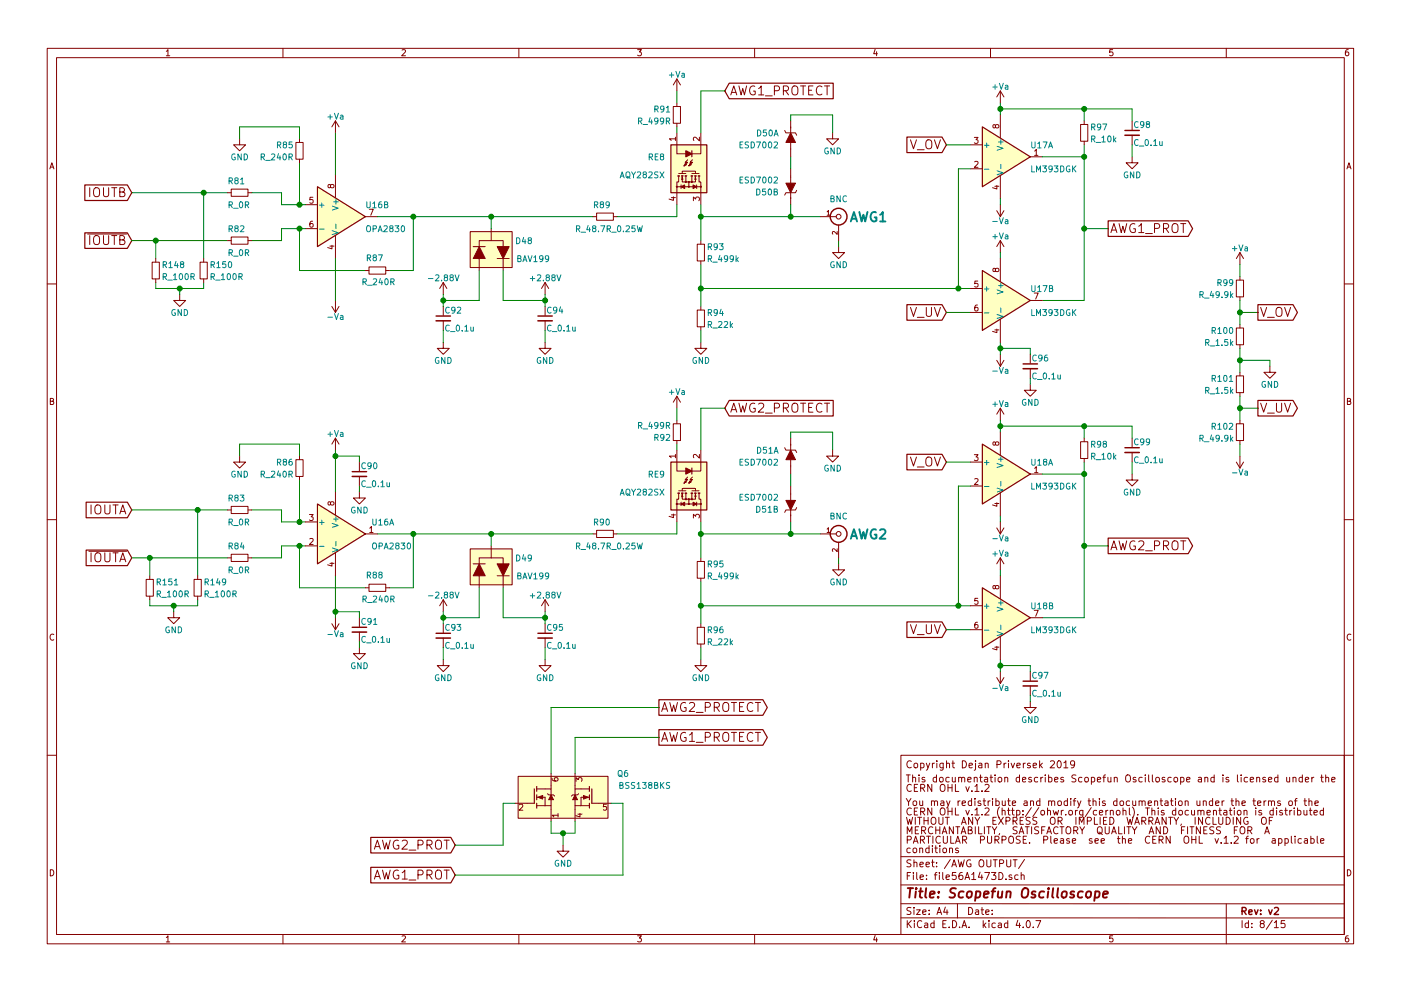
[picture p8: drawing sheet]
<svg xmlns="http://www.w3.org/2000/svg" width="297mm" height="210mm" viewBox="0 0 297 210" stroke-linecap="round" stroke-linejoin="round" font-family="sans-serif">
<g fill="none" stroke="#840000" stroke-width=".21">
<path d="M10 10.3h277v189.9h-277zM12 12.2h273v186.1h-273zM35.3 10.9l.3-.4v1.3M35.3 11.8h.7M60 10.3v1.9M85.2 10.6l.5-.1 .3 .4-.8 .9h.8M110 10.3v1.9M135.2 10.5h.8l-.4 .5 .3 .1 .1 .2-.1 .4-.2 .1-.5-.1M143.5 16.8v2.5M143.5 16.8l.8 1.2M143.5 16.8l-.8 1.2M155.1 19.6h.9"/>
<path d="M156.7 18.2l.4 1.9 .4-1.3 .3 1.3 .5-1.9M160 10.3v1.9M160 18.3a.93 .93 0 0 0-1.1 .7 .93 .93 0 0 0 .7 1.1l.5-.1v-.7h-.4M160.8 18.8l.6-.6v1.9M164.2 19.2l.9-.1 .2-.2-.2-.6-.9-.1v1.9M166.1 19.2l.9-.1 .2-.2-.2-.6-.9-.1v1.9M166.5 19.2l.7 .9M168 18.5a.63 .63 0 0 1 .7-.3 .63 .63 0 0 1 .5 .7l-.1 1a.68 .68 0 0 1-1.1 0zM169.7 18.2h1.1M170.3 18.2v1.9M171.4 19.1h.7M172.4 18.2h-1v1.9h1"/>
<path d="M174.3 18.4a.77 .77 0 0 0-1 0 .77 .77 0 0 0-.2 .9 .72 .72 0 0 0 .4 .8 .72 .72 0 0 0 .8-.1M174.8 18.2h1.1M175.4 18.2v1.9M185.5 10.5l-.3 .9h.8M185.9 11v.8M210 10.3v1.9M212.1 19.3v2.5M212.1 19.3l-.8 1.3M212.1 19.3l.8 1.3M235.9 10.5h-.6v.6h.6l.1 .5-.3 .2-.4-.1M260 10.3v1.9M285.9 10.5l-.4 .1-.2 .2-.1 .8 .3 .2 .4-.1 .1-.4-.1-.2-.4-.1-.3 .3"/>
<path d="M10.6 35.8l.4-1.3 .4 1.3M10.7 35.5h.6M19 39.8v1.9M21.9 39.8v1.6l.4 .3h.6l.1-.3v-1.6M23.7 39.8h1.1M24.2 39.8v1.9M50.8 29.5v1.2h1.3l-1.3 1.3-1.3-1.3h1.3M62.7 30.2h1.6v3.6h-1.6zM63.5 29.5v.7M63.5 33.8v.7M70.1 39.4l.2-.3 .4 .1 .1 .2-.1 .4h-.4l-.2-.1-.1-.5h-.4v.5l.2 .1 .3-.2M71.1 25.6v2.6"/>
<path d="M71.1 37.1v4.8M71.1 25.6l-.7 1.3M71.1 25.6l.8 1.3M142.7 22.6h1.6v3.6h-1.6zM143.2 29.5h-1.3l.4 .3M143.2 29.1v.7M143.5 28.2v4.4h1.9M143.5 21.8v.8M143.5 26.2v.7M143.5 39.6h5.1M143.9 37.5v1.1h-.4v4.8M143.9 36.8h1.5"/>
<path d="M144.4 39.2v.8M144.7 37.5v1.1h.7M144.7 36.8v-.5h2.7v.5M144.7 37.6l.1 .5h-.3zM145.3 34.7l.2 .2-.5 .3zM145.4 37.5v1.1h1.3v-1.1M145.8 33.9l-.5 .5h.5l-.8 .8M146 38.6v1M146.7 36.8h1.5M146.8 33.9l-.5 .5h.5l-.8 .8 .3-.5 .3 .2-.6 .3M147.4 37.5v1.1h-.7M147.4 37.6l.2 .5h-.3z"/>
<path d="M147.7 39.2v.8M148.2 37.5v1.1h.4v4.8M148.3 29.1v.8l-.9-.8-.4 .2 .1 .5M148.6 28.2v4.4h-1.9M154.9 20.1l.7-1.9 .6 1.9M160.8 20.1h1.1M162.3 20.3h1.4M166.4 27.7l.2 .5h2.1l.2 .5M167.6 37.6v1.3zM167.6 30.2v1.3zM167.6 26.9v1.3zM167.6 25.6v1.6"/>
<path d="M167.6 31.5v1.8M167.6 35.8v1.8M176.5 28.2v1.3h1.3l-1.3 1.2-1.2-1.2h1.2M193 29.7l.7 1.9 .6-1.9M194.5 31.8h1.4M196.6 29.8a.62 .62 0 0 1 .6-.1 .62 .62 0 0 1 .4 .6l-.1 1a.68 .68 0 0 1-1.1 0 1.42 1.42 0 0 1 .2-1.5zM198.1 29.7l.7 1.9 .6-1.9M205.7 35.8h2.6M205.7 30.7h2.6M206.6 29.2h.8l-.5 .4 .4 .1v.6l-.2 .1-.5-.1M206.7 34.3l.4-.1 .3 .4-.8 .9h.8M210.9 39.5h.9"/>
<path d="M211 26.7l.3-.3 .4 .1 .1 .2-.1 .3-.4 .1-.2-.1-.2-.5h-.3v.5l.2 .1 .2-.2M211.4 39.3v.8l-1-.3M212.1 24.4v4.8M212.1 37.3v4.9M218.4 33.3h2.6M219.4 32l.3-.3v1.3M219.4 33h.7M229.1 26.4h1.5v3.6h-1.5zM229.9 25.6v.8M229.9 30v.7M240 33.3v1.2h1.3l-1.3 1.3-1.2-1.3h1.2M240 25.6v2"/>
<path d="M240 28.7v2M285.6 35.8l.4-1.3 .4 1.3M285.7 35.5h.6M18.6 49.7h8.2M19 50v1.9M19.9 40.1a.63 .63 0 0 1 .8-.3 .63 .63 0 0 1 .4 .7l-.1 1a.68 .68 0 0 1-1.1 0zM20.1 50.1a.62 .62 0 0 1 .7-.1 .62 .62 0 0 1 .3 .6l-.1 1a.68 .68 0 0 1-1.1 0 1.42 1.42 0 0 1 .2-1.5zM21.9 50v1.5l.4 .4 .6-.1 .1-.3v-1.5M23.7 50h1.1M24.2 50v1.9M25.4 40.7h.8l.2-.3-.2-.5-.8-.1v1.9h.7l.4-.3a.5 .5 0 0 0-.5-.7M25.4 50.9h.6l.3-.2 .1-.3-.2-.3-.8-.1v1.9h.7l.4-.4a.5 .5 0 0 0-.5-.6"/>
<path d="M32.3 55.6h1.5v3.6h-1.5zM33 54.9v.7M33 59.2v.7M42.4 55.6h1.5v3.6h-1.5zM43.2 54.9v.7M43.2 59.2v.7M48.3 40.9h.7M48.3 51h.7M49 40.1h3.6v1.6h-3.6zM49 50.3h3.6v1.5h-3.6zM52.6 40.9h.7M52.6 51h.7"/>
<path d="M64.8 43.4h2.5M64.8 48.5h2.5M66.3 46.9l-.4 .1-.2 .2v.7l.2 .3 .4-.1v-.6l-.4-.1-.2 .2M66.3 41.9h-.6v.5h.6v.6l-.1 .1-.5-.1M70 52.2h.8M70.4 52v.8l-.9-.3M71.1 50v4.9M77.5 46h2.5M77.5 57.4h.7M78.2 56.6h3.6v1.6h-3.6zM78.3 44.4h.8l-.5 1.3M81.8 57.4h.7"/>
<path d="M94 59.9v2.6M94 59.9l-.8 1.3M94 59.9l.7 1.3M99.7 49.1h8.9v7.7h-8.9zM100.3 52.3h2.6M101.6 54.9v2.5M104.1 51h-2.5v1.3M104.1 51h2.6v1.3M104.1 48.5v2.5M105.4 54.9h2.5M106.7 54.9v2.5M115.6 59.9l-.8 1.3"/>
<path d="M115.6 59.9v2.6M115.6 59.9l.7 1.3M125.7 46h.8M126.5 45.2h3.5v1.5h-3.5zM130 46h.8M142.3 41.9h.9M142.8 41.8v.7l-.9-.3M147 42.6v-.8l.5 .4 .1-.3h.6l.1 .1-.1 .6M147.8 51.8h1.6v3.6h-1.6zM148.6 51v.8M148.6 55.4v.7M167.6 40.9v1.3z"/>
<path d="M167.6 41.9v1.5M168.9 40.4l-.2 .5h-2.1l-.2 .5M174 46h3.3M175.4 45l.2-.4v1.1M175.4 45.7h.5M177.5 49.1v.6l-.7-.6-.3 .2 .1 .4M177.8 52.3v1.3h1.3l-1.3 1.3-1.3-1.3h1.3M177.8 47.7v3.3M207.3 59.6h-.6v.6h.6v.6l-.2 .1-.4-.1M211 57.1l.3-.2 .4 .1 .1 .1-.1 .5h-.4l-.2-.1-.2-.5h-.3v.5l.2 .1 .2-.2M211.3 44.7l.8 1.3M212.1 43.4v2.6"/>
<path d="M212.1 51v2.6M212.1 54.9v4.8M212.1 51l-.8 1.3M212.1 51l.8 1.3M212.9 44.7l-.8 1.3M235.5 49.3l.7-1.9 .6 1.9M235.7 48.8h.9M237.3 47.4l.4 1.9 .4-1.3 .3 1.3 .5-1.9M240.6 47.5a.93 .93 0 0 0-1.1 .7 .93 .93 0 0 0 .7 1.1l.5-.1v-.7h-.4M241.4 48l.6-.6v1.9M241.4 49.3h1.1M242.9 49.5h1.4"/>
<path d="M244.8 48.5l.9-.1 .2-.3-.2-.6-.9-.1v1.9M246.7 48.5l.9-.1 .2-.3-.2-.6-.9-.1v1.9M247.1 48.5l.7 .8M248.6 47.7a.63 .63 0 0 1 .7-.3 .63 .63 0 0 1 .5 .7l-.1 1a.68 .68 0 0 1-1.1 0zM250.3 47.4h1.1M250.9 47.4v1.9M262.1 59.4h1.6v3.6h-1.6zM262.9 53.6v2.5M262.9 58.7v.7M262.9 53.6l.8 1.3M262.9 53.6l-.8 1.3M10 60.2h2"/>
<path d="M38.1 62.5v1.2h1.3l-1.3 1.3-1.3-1.3h1.3M70.4 65l.7 1.3M71.1 63.7v2.6M71.9 65l-.8 1.3M94 72.6v1.3h1.2l-1.2 1.3-1.3-1.3h1.3M94 65v1.9M94 68.1v2M115.6 72.6v1.3h1.2l-1.2 1.3-1.3-1.3h1.3M115.6 65v1.9M115.6 68.1v2M147.8 65.8h1.6v3.5h-1.6zM148.6 72.6v1.3h1.3l-1.3 1.3-1.3-1.3h1.3"/>
<path d="M148.6 65v.8M148.6 69.3v.8M193 65.2l.7 1.9 .6-1.9M194.5 67.3h1.4M196.4 65.2v1.6l.3 .3h.6l.2-.3v-1.6M198.1 65.2l.7 1.9 .6-1.9M205.7 61.2h2.6M205.7 66.3h2.6M207.2 64.7l-.3 .1-.2 .2v.7l.2 .3 .4-.1-.1-.7h-.3l-.2 .2M210.9 70h.9M211.3 76.4l.8 1.3M211.4 69.8v.8l-1-.3"/>
<path d="M212.1 67.8v4.8M212.1 75.2v2.5M212.9 76.4l-.8 1.3M218.4 63.7h2.6M218.4 75.2v1.9M218.4 78.2v2.1M219.3 62.2h.8l-.5 1.2M262.1 69.6h1.6v3.5h-1.6zM262.1 79.8h1.6v3.5h-1.6zM262.9 63v.7M262.9 68.8v.8M262.9 73.1v.8"/>
<path d="M262.9 79v.8M267.3 65.2l.6 1.9 .7-1.9M268.7 67.3h1.5M269.2 77.7v1.3h-1.2l1.2 1.3 1.3-1.3h-1.3M270.6 65.5a.63 .63 0 0 1 .8-.3 .63 .63 0 0 1 .4 .7l-.1 1a.68 .68 0 0 1-1.1 0zM272.4 65.2l.6 1.9 .6-1.9M285 60.2h2M10.7 85.1h.5l.1-.5-.6-.1v1.3h.5l.2-.4-.3-.3M50.8 96.8v1.2h1.3l-1.3 1.3-1.3-1.3h1.3M62.7 97.5h1.6v3.6h-1.6zM63.5 96.8v.7M71.1 93v2.5"/>
<path d="M71.1 93l-.7 1.2M71.1 93l.8 1.2M76.2 98v1.9M142.7 89.9h1.6v3.6h-1.6zM143.2 96.8h-1.3l.4 .3M143.2 96.4v.7M143.5 95.5v4.4h1.9M143.5 84.1v2.5M143.5 89.1v.8M143.5 93.5v.7M143.5 84.1l-.8 1.2M143.5 84.1l.8 1.2"/>
<path d="M148.3 96.4v.8l-.9-.8-.4 .2 .1 .5M148.6 95.5v4.4h-1.9M154.9 87.4l.7-1.9 .6 1.9M155.1 86.9h.9M156.7 85.5l.4 1.9 .4-1.3 .3 1.3 .5-1.9M160 85.6a.93 .93 0 0 0-1.1 .7 .93 .93 0 0 0 .7 1.1l.5-.1v-.7h-.4M160.8 85.7l.3-.2h.5l.2 .2 .1 .4-.1 .3-1 1h1.1M162.3 87.6h1.4M164.2 86.6h.7l.3-.2 .1-.5-.2-.3-.9-.1v1.9M166.1 86.6l.9-.1 .2-.3-.2-.6-.9-.1v1.9M166.4 95l.2 .5h2.1l.2 .5M166.5 86.6l.7 .8"/>
<path d="M167.6 97.5v1.3zM167.6 94.2v1.3zM167.6 93v1.5M167.6 98.8v1.8M168 85.8a.63 .63 0 0 1 .7-.3 .63 .63 0 0 1 .5 .7l-.1 1a.68 .68 0 0 1-1.1 0zM169.7 85.5h1.1M170.3 85.5v1.9M171.4 86.5h.7M172.4 85.5h-1v1.9h1M174.3 85.7a.77 .77 0 0 0-1 0 .77 .77 0 0 0-.2 .9 .72 .72 0 0 0 .4 .8 .72 .72 0 0 0 .8-.1M174.8 85.5h1.1M175.4 85.5v1.9"/>
<path d="M176.5 95.5v1.3h1.3l-1.3 1.2-1.2-1.2h1.2M193 97l.7 1.9 .6-1.9M194.5 99.1h1.4M196.4 97.3a.63 .63 0 0 1 .7-.3 .63 .63 0 0 1 .5 .6l-.1 1a.68 .68 0 0 1-1.1 0zM198.1 97l.7 1.9 .6-1.9M205.7 98h2.6M206.6 96.5h.8l-.5 .4 .4 .1v.6l-.2 .1-.5-.1M211 94l.3-.3 .4 .1 .1 .2-.1 .4-.4 .1-.2-.1-.2-.6h-.3v.6l.2 .1 .2-.3M212.1 86.6v2.5M212.1 91.7v4.8M212.1 86.6l-.8 1.3M212.1 86.6l.8 1.3"/>
<path d="M218.4 81.5v1.3h1.3l-1.3 1.3-1.2-1.3h1.2M219.4 99.4l.3-.4v1.3M229.1 93.7h1.5v3.6h-1.5zM229.9 93v.7M229.9 97.3v.7M240 93v1.9M240 96v2M262.1 89.9h1.6v3.6h-1.6zM262.1 98l.8 1.3M262.9 83.3v.8M262.9 89.1v.8M262.9 93.5v.7"/>
<path d="M262.9 96.8v2.5M263.7 98l-.8 1.3M267.3 85.5l.6 1.9 .7-1.9M268.7 87.6h1.5M270.6 85.5v1.6l.4 .3h.6l.1-.3v-1.6M272.4 85.5l.6 1.9 .6-1.9M285.7 85.1h.5l.1-.5-.6-.1v1.3h.5l.2-.4-.3-.3M10 110.3h2M18.8 117h8M19.3 107.1v1.9M19.3 117.3v1.9M20.2 117.6a.63 .63 0 0 1 .7-.3 .63 .63 0 0 1 .5 .6l-.1 1a.68 .68 0 0 1-1.1 0z"/>
<path d="M20.4 107.2a.62 .62 0 0 1 .7 0 .62 .62 0 0 1 .3 .6l-.1 1a.68 .68 0 0 1-1.1 0 1.42 1.42 0 0 1 .2-1.6zM22.2 107.1v1.6l.4 .3h.5l.2-.3v-1.6M22.2 117.3v1.5l.4 .4 .5-.1 .2-.3v-1.5M24 107.1h1M24 117.3h1M24.5 107.1v1.9M24.5 117.3v1.9M25.4 109l.6-1.9 .7 1.9M25.4 119.2l.6-1.9 .7 1.9M25.6 108.5h.9M25.6 118.7h.9M48.3 108.2h.7"/>
<path d="M48.3 118.4h.7M49 107.4h3.6v1.6h-3.6zM49 117.6h3.6v1.5h-3.6zM52.6 108.2h.7M52.6 118.4h.7M63.5 101.1v.7M64.8 115.8h2.5M64.8 110.7h2.5M65.6 109.2h.8l-.4 .4 .3 .1v.6l-.1 .1-.6-.1M65.7 114.3l.5-.1 .2 .4-.8 .9h.8M70 119.5h.8M70.1 106.7l.2-.3 .4 .1 .1 .2-.1 .4-.4 .1-.2-.1-.1-.6h-.4v.6l.2 .1 .3-.3"/>
<path d="M70.4 119.3v.8l-.9-.3M71.1 104.4v4.8M71.1 117.3v4.9M76.2 104.4v1.3h1.3l-1.3 1.2-1.3-1.2h1.3M76.2 101.1v2M77.5 113.3h2.5M78.4 112.1l.3-.4v1.3M78.4 113h.7M99.7 116.5h8.9v7.6h-8.9zM100.3 119.6h2.6M104.1 118.4h-2.5v1.2M104.1 118.4h2.6v1.2"/>
<path d="M104.1 115.8v2.6M125.7 113.3h.8M126.5 112.5h3.5v1.5h-3.5zM130 113.3h.8M142.3 109.2h.9M142.8 109.1v.7l-.9-.3M143.5 106.9h5.1M143.9 104.8v1.1h-.4v4.8M143.9 104.1h1.5M144.4 106.5v.8M144.7 104.8v1.1h.7M144.7 104.1v-.5h2.7v.5"/>
<path d="M144.7 104.9l.1 .5h-.3zM145.3 102l.2 .3-.5 .2zM145.4 104.8v1.1h1.3v-1.1M145.8 101.2l-.5 .5h.5l-.8 .8M146 105.9v1M146.7 104.1h1.5M146.8 101.2l-.5 .5h.5l-.8 .8 .3-.5 .3 .3-.6 .2M147 109.9v-.8l.5 .4 .1-.3h.6l.1 .1-.1 .6M147.4 104.8v1.1h-.7M147.4 104.9l.2 .5h-.3zM147.7 106.5v.8M147.8 119.1h1.6v3.6h-1.6z"/>
<path d="M148.2 104.8v1.1h.4v4.8M148.6 118.4v.7M167.6 104.9v1.3zM167.6 108.2v1.3zM167.6 103.1v1.8M167.6 109.2v1.5M168.9 107.7l-.2 .5h-2.1l-.2 .5M174 113.3h3.3M175.4 112.3l.2-.3v1M175.4 113h.5M177.5 116.4v.6l-.7-.6-.3 .2 .1 .4M177.8 119.6v1.3h1.3l-1.3 1.3-1.3-1.3h1.3"/>
<path d="M177.8 115.1v3.3M205.7 103.1h2.6M206.7 101.6l.4-.1 .3 .4-.8 .9h.8M210.9 106.8h.9M211.3 112l.8 1.3M211.4 106.6v.8l-1-.3M212.1 104.6v4.9M212.1 110.7v2.6M212.1 118.4v2.5M212.1 118.4l-.8 1.2M212.1 118.4l.8 1.2M212.9 112l-.8 1.3"/>
<path d="M218.4 100.6h2.6M219.4 100.3h.7M235.5 116.7l.7-1.9 .6 1.9M235.7 116.1h.9M237.3 114.8l.4 1.9 .4-1.4 .3 1.4 .5-1.9M240 100.6v1.2h1.3l-1.3 1.3-1.2-1.3h1.2M240.6 114.9a.93 .93 0 0 0-1.1 .6 .93 .93 0 0 0 .7 1.2l.5-.2v-.7h-.4M241.4 115l.3-.2h.5l.2 .2 .1 .3-.1 .3-1 1.1h1.1M242.9 116.9h1.4M244.8 115.8h.7l.3-.2 .1-.5-.2-.2-.9-.1v1.9M246.7 115.8l.9-.1 .2-.3-.2-.5-.9-.1v1.9M247.1 115.8l.7 .9"/>
<path d="M248.6 115a.63 .63 0 0 1 .7-.2 .63 .63 0 0 1 .5 .6l-.1 1a.68 .68 0 0 1-1.1 0zM250.3 114.8h1.1M250.9 114.8v1.9M285 110.3h2M11.4 134.6a.58 .58 0 0 0-.8 .6 .58 .58 0 0 0 .8 .5M31 122.9h1.5v3.6h-1.5zM31.7 122.2v.7M31.7 126.5v.7M36.8 129.8v1.3h1.3l-1.3 1.2-1.2-1.2h1.2M41.1 122.9h1.6v3.6h-1.6zM41.9 122.2v.7M41.9 126.5v.7"/>
<path d="M70.4 132.3l.7 1.3M71.1 131.1v2.5M71.9 132.3l-.8 1.3M76.2 137.4v1.3h1.3l-1.3 1.2-1.3-1.2h1.3M76.2 131.1v1.9M76.2 134.1v2M77.5 124.7h.7M78.2 123.9h3.6v1.6h-3.6zM81.8 124.7h.7M94 139.9v1.3h1.2l-1.2 1.3-1.3-1.3h1.3M94 127.2v2.6M94 132.3v1.9"/>
<path d="M94 135.4v2M94 127.2l-.8 1.3M94 127.2l.7 1.3M101.6 122.2v2.5M105.4 122.2h2.5M106.7 122.2v2.5M115.6 139.9v1.3h1.2l-1.2 1.3-1.3-1.3h1.3M115.6 127.2v2.6M115.6 132.3v1.9M115.6 135.4v2M115.6 127.2l-.8 1.3M115.6 127.2l.7 1.3"/>
<path d="M147.8 133.1h1.6v3.5h-1.6zM148.6 139.9v1.3h1.3l-1.3 1.3-1.3-1.3h1.3M148.6 122.7v.7M148.6 132.3v.8M148.6 136.6v.8M193 132.5l.7 1.9 .6-1.9M194.5 134.6h1.4M196.4 132.5v1.6l.3 .3h.6l.2-.3v-1.6M198.1 132.5l.7 1.9 .6-1.9M205.7 128.5h2.6M205.7 133.6h2.6M207.2 132l-.3 .1-.2 .2v.7l.2 .3 .4-.1-.1-.6-.3-.1-.2 .2"/>
<path d="M207.3 126.9h-.6v.6h.6v.6l-.2 .1-.4-.1M210.9 137.3h.9M211 124.5l.3-.3 .4 .1 .1 .2-.1 .4h-.4l-.2-.1-.2-.5h-.3v.5l.2 .1 .2-.2M211.4 137.1v.8l-1-.3M212.1 122.2v4.8M212.1 135.1v4.8M218.4 131.1h2.6M219.3 129.5h.8l-.5 1.3M286.4 134.6a.58 .58 0 0 0-.8 .6 .58 .58 0 0 0 .8 .5M140.3 150.9l.6-1.9 .7 1.9M140.3 157.3l.6-1.9 .7 1.9M140.5 150.4h.9"/>
<path d="M140.5 156.8h.9M142 149l.5 1.9 .3-1.3 .4 1.3 .4-1.9M142 155.4l.5 1.9 .3-1.3 .4 1.3 .4-1.9M145.4 149.1a.93 .93 0 0 0-1.2 .7 .93 .93 0 0 0 .7 1.1l.6-.1v-.7h-.4M145.4 155.5a.93 .93 0 0 0-1.2 .7 .93 .93 0 0 0 .7 1.1l.6-.2v-.6h-.4M146.2 149.2l.3-.2h.4l.3 .2 .1 .4-.1 .3-1.1 1h1.2M146.2 156l.5-.6v1.9M146.2 157.3h1.1M147.6 151.1h1.5M147.6 157.5h1.5M149.5 150.1h.7l.3-.2 .1-.5-.2-.3-.9-.1v1.9M149.5 156.4h.7l.3-.2 .1-.4-.2-.3-.9-.1v1.9"/>
<path d="M151.4 150.1l.9-.1 .2-.3-.2-.6-.9-.1v1.9M151.4 156.4l.9-.1 .2-.3-.2-.5-.9-.1v1.9M151.9 150.1l.6 .8M151.9 156.4l.6 .9M153.3 149.3a.63 .63 0 0 1 .8-.3 .63 .63 0 0 1 .4 .7l-.1 1a.68 .68 0 0 1-1.1 0zM153.3 155.7a.63 .63 0 0 1 .8-.3 .63 .63 0 0 1 .4 .6l-.1 1a.68 .68 0 0 1-1.1 0zM155.1 149h1.1M155.1 155.4h1.1M155.6 149v1.9M155.6 155.4v1.9M156.8 150h.6M156.8 156.3h.6"/>
<path d="M157.7 149h-.9v1.9h.9M157.7 155.4h-.9v1.9h.9M159.6 149.2a.77 .77 0 0 0-.9 0 .77 .77 0 0 0-.3 .9 .72 .72 0 0 0 .4 .8 .72 .72 0 0 0 .8-.1M159.6 155.6a.77 .77 0 0 0-.9 0 .77 .77 0 0 0-.3 .9 .72 .72 0 0 0 .4 .7 .72 .72 0 0 0 .8-.1M160.1 149h1.1M160.1 155.4h1.1M160.7 149v1.9M160.7 155.4v1.9M211.3 143.8l.8 1.2M212.1 142.5v2.5M212.9 143.8l-.8 1.2M218.4 148.8v1.3h1.3l-1.3 1.3-1.2-1.3h1.2"/>
<path d="M218.4 142.5v1.9M218.4 145.5v2.1M10 160.2h2M79.6 179.6h.9M81.1 178.3l.5 1.9 .3-1.4 .4 1.4 .4-1.9M84.5 178.4a.93 .93 0 0 0-1.2 .6 .93 .93 0 0 0 .7 1.2l.6-.2v-.7h-.4M85.3 178.5l.2-.2h.5l.3 .2 .1 .3-.1 .3-1.1 1.1h1.2M88.6 179.3h.7l.3-.2 .1-.5-.2-.2-.9-.1v1.9M90.5 179.3h.7l.3-.2 .1-.5-.2-.2-.9-.1v1.9M91 179.3l.6 .9M92.4 178.5a.63 .63 0 0 1 .8-.2 .63 .63 0 0 1 .4 .6l-.1 1a.68 .68 0 0 1-1.1 0zM94.2 178.3h1"/>
<path d="M94.7 178.3v1.9M109.2 170.4h4.1M109.9 164.7h19v8.9h-19zM110.1 170.7l.5-.1 .2 .4-.7 .9h.7M113.8 167.4h3v1.3M113.8 169.2h1.8v1.7M113.8 170.9h1.8M116.1 168.4l.2 .3h1l.3 .2M116.8 169.7v1.2h-1.2M116.8 164.1v3.3M116.8 170.9v3.3M117 165.1l.1 .4 .2 .2h.8l.2-.2-.1-.5-.6 .1-.1 .4 .3 .2"/>
<path d="M118.3 173h-1.3l.4 .3M118.3 172.6v.7M119.4 179.3v1.3h1.2l-1.2 1.3-1.3-1.3h1.3M121.9 169.7v1.2h1.3M121.9 164.1v3.3M121.9 170.9v3.3M122.1 165.8v-.8l.5 .4 .1-.4h.6l.1 .2-.1 .6M122.5 172.7h.9M122.7 168.4l-.3 .3h-1l-.2 .2M123 172.6v.7l-1-.3M123.2 170.9h1.8M125 167.4h-3.1v1.3"/>
<path d="M125 169.2h-1.8v1.7M125.5 170.4h4M128.6 170.6h-.6l-.1 .6h.7v.6l-.2 .1-.5-.1M191 160.2h94v38.1h-94zM192.2 169.4l.4 .8 .5-.8M192.2 164.4h.8M192.2 173.4l.4 1.5 .3-1.1 .2 1.1 .4-1.5M192.4 178.2l.7-.1 .1-.2-.1-.3-.2-.2h-.5v1.5M192.4 176.9v-1.5l.5 1.1 .4-1.1v1.5M192.6 164.4v1.5M192.6 170.2v.7M193.2 171.6a.71 .71 0 0 0-1 .5 .71 .71 0 0 0 .7 .8l.3-.1"/>
<path d="M193.2 166.6a.71 .71 0 0 0-1 .5 .71 .71 0 0 0 .7 .8l.3-.1M193.2 161.6a.71 .71 0 0 0-1 .5 .71 .71 0 0 0 .7 .8l.3-.1M193.5 165l.2-.1 .4 .1v.9M193.5 164.4v1.5M193.6 178.9l.5-1.5 .5 1.5M193.6 170l.3-.1 .4 .1 .1 .6-.2 .2-.3 .1-.3-.1zM193.8 178.5h.7M193.9 162l.2-.1 .4 .1 .1 .6-.2 .2-.3 .1-.2-.1zM193.9 172.1h.5M193.9 167.1h.5M194.1 176.1h.5M194.1 173.4v1.5"/>
<path d="M194.6 171.4h-.7v1.5h.7M194.6 166.4h-.7v1.5h.7M194.6 173.4h.8M194.8 175.4h-.7v1.5h.7M194.8 164.4v.2M194.8 164.9v1M195 173.4v1.5M195 169.9l.1 .9 .3 .1 .2-.1M195 179.9v1M195.1 178.2l.8-.1 .1-.2-.1-.3-.2-.2h-.6v1.5M195.2 172.2l.7-.1 .2-.2-.1-.3-.2-.2h-.6v1.5M195.2 167.2l.7-.1 .2-.2-.1-.3-.2-.2h-.6v1.5"/>
<path d="M195.2 162l.4-.1 .3 .3-.1 .6h-.6M195.2 161.9v1.5M195.4 176.2l.7-.1 .2-.2-.1-.3-.2-.2h-.6v1.5M195.5 178.2l.5 .7M195.6 172.2l.5 .7M195.6 167.2l.5 .7M195.6 169.9v1M195.8 176.2l.5 .7M195.9 173.4v1.5M195.9 174.1h.9M196.1 165l-.4-.1-.2 .2 .1 .2 .5 .2v.3h-.6M196.4 161.9l.3 1"/>
<path d="M196.4 177.4h.9M196.8 173.4v1.5M196.8 177.4v1.5M197 179.4v1.5M197.1 161.9l-.5 1.4-.2 .1M197.5 173.6l.3-.2a.53 .53 0 0 1 .6 .5v.5a.51 .51 0 0 1-.8 .4 1.05 1.05 0 0 1-.1-1.2zM197.5 170l.2-.1 .4 .1v.9M197.5 169.9v1M197.6 171.4v1.5l-.9-1.5v1.5M197.6 166.4v1.5l-.9-1.5v1.5M197.7 179.4v.2M197.7 161.9v1"/>
<path d="M197.7 179.9v1M197.8 175.6a.71 .71 0 0 0-1 .5 .71 .71 0 0 0 .7 .8l.3-.1M197.8 177.4v1.5M198.1 170.1l.2-.2 .4 .1 .1 .9M198.1 161.9l-.4 .3M198.2 179.9h.6M198.4 179.4v1.3l.4 .2M198.4 176.1h.9M198.4 175.4v1.5M198.6 165l-.5-.1-.3 .3 .1 .6 .2 .1 .5-.1M198.6 164.4v1.5M198.6 161.4v.2"/>
<path d="M198.6 161.9v1M199.1 173.4v1.2l.2 .3h.3l.3-.3v-1.2M199.3 179.4v.2M199.3 165l.2-.1 .4 .1 .1 .6-.2 .2-.3 .1-.2-.1zM199.3 175.4v1.5M199.3 179.9v1M199.4 177.6a.71 .71 0 0 0-1 .5 .71 .71 0 0 0 .7 .8l.3-.1M199.4 171.6l.3-.2a.53 .53 0 0 1 .7 .5v.5a.51 .51 0 0 1-.8 .4 1.05 1.05 0 0 1-.2-1.2zM199.4 166.6l.3-.2a.53 .53 0 0 1 .7 .5v.5a.51 .51 0 0 1-.8 .4 1.05 1.05 0 0 1-.2-1.2zM199.5 170h.6v.9M199.8 176.9l.5-1.5 .5 1.5M199.9 176.5h.7"/>
<path d="M200 161.9l-.1 1.4-.2 .1-.4-.1M200 162l-.5-.1-.2 .3v.6l.2 .1 .5-.1M200 177.4v1.2l.3 .3h.3l.3-.3v-1.2M200.1 170.3l-.7 .3 .2 .3 .5-.1M200.4 173.4h.9M200.7 162l.2-.1 .4 .1v.9M200.7 169.9l.3 1M200.7 161.4v1.5M200.8 173.4v1.5M201 172.1h.9M201 166.4v1.5M201 171.4v1.5"/>
<path d="M201 167.1h.9M201.2 165l-.4-.1-.3 .3 .1 .6 .2 .1 .4-.1M201.3 179.9v1M201.4 169.9l-.5 1.4-.2 .1M201.6 177.4v1.5h.7M201.8 161.9h.6M201.9 166.4v1.5M201.9 171.4v1.5M201.9 164.9l.1 .9 .3 .1 .2-.1M202 161.4v1.3l.4 .2M202.1 175.4v1.5l-.8-1.5v1.5M202.5 164.9v1"/>
<path d="M202.6 171.4v1.5h.7M202.6 166.4v1.5h.7M202.6 178.9l.5-1.5 .5 1.5M202.6 175.4h.9M202.7 178.5h.7M203 175.4v1.5M203.1 169.9v1M203.3 165l.2-.1 .3 .1 .1 .9M203.3 164.9v1M203.6 169.9l-.5 .3M203.8 176.9l.5-1.5 .5 1.5M203.9 174.9l.4-1.5 .6 1.5"/>
<path d="M203.9 165.1l.2-.2 .4 .1v.9M203.9 176.5h.7M204 170.4l.7-.1-.1-.3-.4-.1-.2 .2 .1 .7h.5M204 174.5h.7M204 161.4a.76 .76 0 0 1 .9 .8 .76 .76 0 0 1-.9 .7zM204.1 178.2l.7-.1 .2-.2-.1-.3-.2-.2h-.6v1.5M204.4 178.2l.6 .7M204.8 171.9l.3 1 .4-1M204.8 166.9l.3 1 .4-1M205.2 165.4l.7-.1-.1-.3-.4-.1-.2 .2 .1 .7h.5M205.3 176.1l.7-.1v-.4l-.2-.2h-.5v1.5h.6l.2-.1v-.4l-.3-.3M205.5 162.4l.7-.1-.1-.3-.4-.1-.2 .2v.7h.6"/>
<path d="M206 170l-.4-.1-.3 .3 .1 .6 .2 .1 .4-.1M206 169.4v1.5M206.1 172.8v.1M206.1 167.8v.1M206.2 173.4v1.5l-.8-1.5v1.5M206.6 165l.2-.1 .3 .1 .1 .9M206.6 164.9v1M206.7 171.9l.4-.5v1.5M206.7 169.4v.2M206.7 166.8l.4-.4v1.5M206.7 172.9h.9M206.7 169.9v1"/>
<path d="M206.7 167.9h.9M206.7 173.4l.5 .8 .5-.8M206.8 175.4v1.5M206.8 161.9v1.3l-.2 .2M206.8 161.4v.2M207.2 174.2v.7M207.5 175.4v1.5h.7M207.5 162h.6l.1 .9M207.7 164.9h.6M207.9 178.2l.7-.1 .1-.2v-.3l-.2-.2h-.6v1.5M207.9 164.4v1.3l.4 .2M207.9 170l-.3-.1-.3 .2 .1 .3 .5 .1v.3h-.6"/>
<path d="M208.2 162.3l-.7 .3 .2 .3 .5-.1M208.2 172.8v.1M208.2 167.8v.1M208.4 169.9h.6M208.6 169.4v1.3l.4 .2M208.7 175.4v1.5M208.8 165h.5l.1 .9M208.8 171.6l.6-.2 .3 .5-.9 1h.9M208.8 166.6l.6-.2 .3 .4-.9 1.1h.9M208.9 162l.2-.1 .4 .1v.9M208.9 161.9v1M209.2 175.4h.9"/>
<path d="M209.4 177.4v1.2l.3 .3h.3l.2-.3v-1.2M209.4 165.3l-.7 .3 .2 .3 .5-.1M209.5 169.9v1M209.6 175.4v1.5M209.9 164.9h.6M209.9 169.9l-.4 .3M210.1 164.4v1.3l.4 .2M210.4 175.4l.4 .8 .6-.8M210.4 169.4v.2M210.4 169.9v1M210.5 174.1h.5M210.8 176.2v.7"/>
<path d="M210.9 178.2l.8-.1 .1-.2-.1-.3-.2-.2h-.6v1.5M211 164.4v.2M211 164.9v1M211.2 170l.4-.1 .3 .3-.2 .6h-.5M211.2 169.4v1.5M211.2 173.4h-.7v1.5h.7M211.3 178.2l.5 .7M211.4 162.2l.7-.1 .1-.2v-.3l-.2-.2h-.6v1.5M211.7 165l.2-.1 .4 .1 .1 .6-.1 .2-.4 .1-.2-.1zM211.7 173.4l1 1.5M211.9 171.2a1.71 1.71 0 0 0 0 2.3M211.9 176.8l-.1 .3"/>
<path d="M212.4 178.2l.8-.1 .1-.2-.1-.3-.2-.2h-.6v1.5M212.5 172.1l.2-.2 .4 .1v.9M212.5 171.4v1.5M212.5 169.9l.1 .9 .3 .1 .2-.1M212.7 173.4l-1 1.5M212.9 161.9v1M213 165l.2-.1 .4 .1 .1 .9M213 164.9v1M213.1 169.9v1M213.3 174.2l.7-.1 .1-.2v-.3l-.2-.2h-.6v1.5M213.3 161.9l-.4 .3M213.6 171.9h.6"/>
<path d="M213.6 169.9h.6M213.8 171.4v1.3l.4 .2M213.8 161.4v.2M213.8 161.9v1M213.8 169.4v1.3l.4 .2M213.9 177.6l.3-.2a.53 .53 0 0 1 .7 .5v.5a.51 .51 0 0 1-.8 .4 1.05 1.05 0 0 1-.2-1.2zM214.4 161.9l.3 1 .4-1M214.5 171.9h.5M214.6 170.4l.7-.1v-.3l-.4-.1-.3 .2 .1 .7h.6M214.7 171.4v1.3l.3 .2M214.8 174.2l.7-.1 .1-.2v-.3l-.2-.2h-.6v1.5M215.1 174.2l.5 .7"/>
<path d="M215.5 172l.5-.1 .3 .3-.2 .6h-.6M215.5 171.9v1.5M215.6 162.4l.7-.1v-.3l-.5-.1-.2 .2 .1 .7h.6M215.6 175.5l-.5-.1-.3 .3 .1 .3 .7 .3v.5l-.2 .1-.6-.1M216.1 176.9l.5-1.5 .5 1.5M216.2 165l-.5-.1-.3 .3 .1 .6 .2 .1 .5-.1M216.2 164.4v1.5M216.2 176.5h.7M216.3 174.1h.5M216.3 177.5l-.6-.1-.3 .3 .1 .3 .7 .4v.4l-.2 .1-.6-.1M216.8 165.4l.7-.1-.1-.3-.4-.1-.2 .2 .1 .7h.5M216.9 172.8v.1"/>
<path d="M216.9 172v.1M216.9 178.1h.5M217 161.9v1M217 173.4h-.7v1.5h.7M217.1 170h.6l.1 .9M217.4 175.4h.8M217.4 161.9l-.4 .3M217.7 177.4h-.8v1.5h.8M217.8 170.3l-.7 .3 .2 .3 .5-.1M217.8 175.4v1.5M218.3 178.8v.1M218.4 173.5l-.6-.1-.2 .3v.3l.7 .3v.5l-.2 .1-.5-.1"/>
<path d="M218.4 162l-.3-.1-.3 .2 .1 .3 .5 .1v.3h-.6M218.5 170l.2-.1 .4 .1v.9M218.5 169.9v1M218.7 165l-.4-.1-.2 .2 .1 .2 .5 .2v.3h-.6M218.7 171.3l-1.3 2M218.7 175.4v1.5M219 162.4l.8-.1-.1-.3-.4-.1-.3 .2 .1 .7h.6M219.8 173.5l-.5-.1-.3 .3v.3l.8 .3v.5l-.2 .1-.6-.1M220 165l-.4-.1-.3 .3 .1 .6 .2 .1 .4-.1M220.2 175.5l-.6-.1-.2 .3v.3l.7 .3v.5l-.2 .1-.5-.1M220.2 171.3l-1.2 2M220.4 161.4v1.5"/>
<path d="M220.5 170l-.5-.1-.2 .3v.6l.2 .1 .5-.1M220.5 169.4v1.5M220.6 162.4l.4 .5M220.7 164.9v1M220.8 172.1l.2-.2 .4 .2 .1 .5-.2 .2-.3 .1-.2-.1zM220.9 176.1h.5M221 161.9l-.6 .6M221.1 164.9l-.4 .3M221.3 178.2l.7-.1 .1-.2v-.3l-.2-.2h-.6v1.5M221.6 175.4h-.7v1.5M221.6 164.4v.2M221.6 164.9v1"/>
<path d="M221.9 176.9l.5-1.5 .5 1.5M222.1 176.5h.7M222.1 172.1l.2-.2 .4 .1v.9M222.1 171.4v1.5M222.3 170l.2-.1 .4 .1 .1 .9M222.3 165l.5-.1 .2 .3-.1 .6h-.6M222.3 164.4v1.5M222.3 169.9v1M222.7 161.6l.6-.2 .3 .4-1 1.1h1M222.8 173.6l.2-.2a.53 .53 0 0 1 .7 .5v.5a.51 .51 0 0 1-.8 .4 1.05 1.05 0 0 1-.1-1.2zM222.8 177.4v1.3l.2 .2M223 170.1l.2-.2 .3 .1 .1 .9"/>
<path d="M223.3 171.9l.3 1 .3-.7 .3 .7 .2-1M223.5 178.4l.7-.1v-.3l-.5-.1-.2 .2 .1 .7h.6M223.6 165.4l.7-.1v-.3l-.5-.1-.2 .2 .1 .7h.6M224.3 161.6l.2-.2a.8 .8 0 0 1 .5 .8 .8 .8 0 0 1-.5 .7l-.4-.5zM224.3 175.6a.71 .71 0 0 0-1 .5 .71 .71 0 0 0 .7 .8l.3-.1M224.3 174.2l.7-.1 .2-.2-.1-.3-.2-.2h-.6v1.5M224.3 170l.2-.1 .5 .1v.6l-.1 .2-.4 .1-.2-.1zM224.7 174.2l.5 .7M224.7 175.4h.9M224.9 178h.6v.9M225 171.9v1M225.1 175.4v1.5"/>
<path d="M225.5 171.9l-.5 .3M225.5 165l-.4-.1-.2 .2 .1 .2 .5 .2v.3h-.6M225.5 178.3l-.7 .3 .2 .3 .5-.1M225.6 161.8l.4-.4v1.5M225.6 162.9h.8M226 172.8v.1M226.1 175.6l.3-.2a.53 .53 0 0 1 .6 .5v.5a.51 .51 0 0 1-.8 .4 1.05 1.05 0 0 1-.1-1.2zM226.3 170l-.4-.1-.3 .3 .1 .6 .2 .1 .4-.1M226.3 169.4v1.5M226.7 172.1l.2-.2 .4 .2 .1 .5-.1 .2-.4 .1-.2-.1zM226.7 178l-.3-.1-.3 .2 .1 .3 .5 .1v.3h-.6M227 169.4v.2"/>
<path d="M227 169.9v1M227.4 178.4l.7-.1-.1-.3-.4-.1-.2 .2v.7h.6M227.5 169.9h.6M227.7 176.2l.7-.1 .1-.2-.1-.3-.2-.2h-.5v1.5M227.8 162l-.2 .4h-.3l-.3-.4v-.3l.3-.3h.3l.2 .3a1.01 1.01 0 0 1-.4 1.2h-.3M228 176.2l.5 .7M228 171.9v1M228.1 169.4l-.4 .2v1.3M228.1 164.5l-.6-.1-.2 .3v.3l.7 .3v.5l-.2 .1-.5-.1M228.1 173.4v1.5M228.4 171.9l-.4 .3M228.4 169.9l.4 1"/>
<path d="M228.8 174.9v-1.5l.5 1.1 .5-1.1v1.5M229 175.4l.4 .8 .5-.8M229.2 169.9l-.5 1.4-.3 .1M229.4 165l-.4-.1-.3 .3 .1 .6 .2 .1 .4-.1M229.4 176.2v.7M229.6 171.9l-.1 1.4-.2 .1-.3-.1M229.6 172l-.4-.1-.3 .3 .1 .6 .2 .1 .4-.1M230 165l.3-.1 .4 .1 .1 .6-.2 .2-.3 .1-.3-.1zM230.5 174.2l.7-.1 .2-.2-.1-.3-.2-.2h-.6v1.5M230.7 169.9h.5M230.9 169.4v1.3l.3 .2M231.4 171.3l-1.3 2"/>
<path d="M231.4 165l.4-.1 .3 .3-.1 .6h-.6M231.4 164.9v1.5M231.5 178l-.3-.1-.3 .2 .1 .3 .5 .1v.3h-.6M231.7 170l.3-.1 .3 .1 .1 .9M231.7 169.4v1.5M232 173.4v1.5h.7M232.2 178.4l.7-.1-.1-.3-.4-.1-.2 .2v.7h.6M232.5 172l-.4-.1-.3 .3 .1 .6 .2 .1 .4-.1M232.7 165.4l.7-.1-.1-.3-.4-.1-.2 .2v.7h.6M232.7 175.6l.3-.2a.53 .53 0 0 1 .7 .5v.5a.51 .51 0 0 1-.8 .4 1.05 1.05 0 0 1-.2-1.2zM232.9 176.5l.8 .6M233.1 172.4l.7-.1v-.3l-.5-.1-.2 .2 .1 .7h.6"/>
<path d="M233.1 169.4v.2M233.1 169.9v1M233.2 173.4v1.5M233.5 178.4l.7-.1-.1-.3-.4-.1-.2 .2v.7h.6M233.8 164.9h.6M234 174.1h.5M234.3 175.4v1.2l.3 .3h.3l.3-.3v-1.2M234.3 170l-.3-.1-.3 .2 .1 .3 .5 .1v.3h-.6M234.4 164.4l-.4 .2v1.3M234.5 171.9v1M234.7 173.4h-.7v1.5h.7M234.9 171.9l-.4 .3"/>
<path d="M234.9 164.9l.1 .9 .3 .1 .2-.1M235.3 173.4a.76 .76 0 0 1 .9 .7 .76 .76 0 0 1-.9 .8zM235.4 172.1l.2-.2 .4 .1v.9M235.4 171.9v1M235.5 164.9v1M235.7 176.9l.5-1.5 .5 1.5M235.8 176.5h.7M236.2 165l.2-.1 .4 .1 .1 .9M236.2 164.9v1M236.8 172.1l.2-.2 .4 .2 .1 .5-.2 .2-.3 .1-.2-.1zM236.8 170l-.4-.1-.3 .3 .1 .6 .2 .1 .4-.1M236.8 169.4v1.5"/>
<path d="M236.9 177.9h.6M237.1 177.4v1.3l.4 .2M237.2 175.4v1.5h.7M237.5 170l.2-.1 .5 .1v.6l-.1 .2-.4 .1-.2-.1zM238 178l.2-.1 .4 .1v.9M238 177.4v1.5M238.1 172.1l.2-.2 .4 .1v.9M238.1 171.4v1.5M238.4 175.4v1.5M238.7 164.6l.3-.2a.53 .53 0 0 1 .7 .5v.5a.51 .51 0 0 1-.8 .4 1.05 1.05 0 0 1-.2-1.2zM238.9 175.4h.9M238.9 173.4l.4 1.5 .3-1.1 .3 1.1 .3-1.5"/>
<path d="M239.2 178.4l.8-.1-.1-.3-.4-.1-.3 .2 .1 .7h.6M239.3 175.4v1.5M239.4 171.4v1.3l.2 .2M239.5 170l-.4-.1-.3 .3 .1 .6 .2 .1 .4-.1M240.1 175.4l.4 .8 .5-.8M240.1 171.2a1.71 1.71 0 0 1 0 2.3M240.2 169.9v.9l.4 .1 .2-.1M240.5 176.2v.7M240.6 174.9l.5-1.5 .5 1.5M240.7 174.5h.7M240.8 169.9v1M240.8 165l-.3-.1-.3 .2 .1 .2 .5 .2v.3h-.6"/>
<path d="M241.2 172.8v.1M241.5 170l.2-.1 .4 .1v.9M241.5 169.9v1M242.1 174.2l.7-.1 .2-.2-.1-.3-.2-.2h-.6v1.5M242.1 170.1l.3-.2 .3 .1 .1 .9M242.2 165l-.5-.1-.2 .3v.6l.2 .1 .5-.1M242.4 174.2l.6 .7M242.8 164.4v.2M242.8 164.9v1M242.9 171.4h.8M243.3 171.4v1.5M243.4 170.4l.7-.1v-.3l-.4-.1-.3 .2 .1 .7h.6"/>
<path d="M243.5 164.4v1.3l.2 .2M243.6 174.2l.7-.1 .1-.2v-.3l-.2-.2h-.6v1.5M243.6 176.9l.5-1.5 .5 1.5M243.8 177.6a.71 .71 0 0 0-1 .5 .71 .71 0 0 0 .7 .8l.3-.1M243.8 176.5h.7M243.9 174.2l.5 .7M244.2 172.1l.2-.2 .4 .1 .1 .9M244.2 171.4v1.5M244.3 164.4v1.3l.2 .2M244.4 178.1h.5M244.8 170l.2-.1 .4 .1v.9M244.8 169.9v1"/>
<path d="M244.9 174.9l.5-1.5 .5 1.5M245 174.5h.7M245.1 177.4h-.7v1.5h.7M245.1 165l.2-.1 .4 .1 .1 .6-.1 .2-.4 .1-.2-.1zM245.6 171.4v.2M245.6 171.9v1M245.7 178.2l.8-.1 .1-.2-.1-.3-.2-.2h-.6v1.5M245.9 169.9h.6M246 175.4v1.5l-.9-1.5v1.5M246.1 178.2l.5 .7M246.2 169.4v1.3l.3 .2M246.7 175.4a.76 .76 0 0 1 .9 .8 .76 .76 0 0 1-.9 .7z"/>
<path d="M246.8 172l-.4-.1-.2 .2 .1 .3 .5 .1v.3h-.6M247 165l-.4-.1-.2 .2 .1 .2 .5 .2v.3h-.6M247 170h.6v.9M247.2 173.4v1.5l-.8-1.5v1.5M247.6 170.3l-.7 .3 .3 .3 .4-.1M247.8 173.4h.8M248.1 177.4v1.5l-.9-1.5v1.5M248.2 173.4v1.5M248.2 169.9h.5M248.3 165l-.4-.1-.3 .3 .1 .6 .2 .1 .4-.1M248.4 169.4v1.3l.3 .2M248.9 173.4l.5 .8 .5-.8"/>
<path d="M249 165l.2-.1 .4 .1 .1 .6-.1 .2-.4 .1-.2-.1zM249.2 169.4v.2M249.2 169.9v1M249.3 172l-.5-.1-.2 .3v.6l.2 .1 .5-.1M249.3 171.4v1.5M249.4 174.2v.7M249.9 170l.2-.1 .5 .1v.6l-.1 .2-.4 .1-.2-.1zM250 172.1l.2-.2 .4 .2 .1 .5-.1 .2-.4 .1-.2-.1zM250.3 165l.4-.1 .3 .3-.1 .6h-.6M250.3 164.9v1.5M250.5 174.8l-.2 .3M250.5 176.1h.5"/>
<path d="M251.1 177.6l.3-.2a.53 .53 0 0 1 .6 .5v.5a.51 .51 0 0 1-.7 .4 1.05 1.05 0 0 1-.2-1.2zM251.2 175.4h-.7v1.5M251.3 170l.2-.1 .4 .1v.9M251.3 169.9v1M251.6 165.4l.7-.1-.1-.3-.4-.1-.2 .2 .1 .7h.5M251.8 175.4v1.5M252 172l-.5-.1-.2 .3v.6l.2 .1 .5-.1M252.3 175.4h.8M252.6 171.9l.1 .9 .4 .1 .2-.1M252.7 178.1h.8M252.7 177.4v1.5M252.7 175.4v1.5"/>
<path d="M253.3 171.9v1M253.4 173.4v1.5M253.5 177.4v1.5M253.8 169.9v.9l.4 .1 .2-.1M254 172.1l.2-.2 .4 .1v.9M254 171.9v1M254.1 165h.6v.9M254.3 177.4v1.5h.7M254.4 169.9v1M254.5 175.4v1.5l-.9-1.5v1.5M254.6 172.1l.2-.2 .4 .1 .1 .9M254.7 165.3l-.7 .3 .3 .3 .4-.1"/>
<path d="M255 173.4v1.5l-.9-1.5v1.5M255.1 170l.2-.1 .4 .1 .1 .9M255.1 169.9v1M255.2 176.1h.5M255.4 165l.3-.1 .3 .1 .1 .9M255.4 164.9v1M255.9 172.4l.7-.1v-.3l-.5-.1-.2 .2 .1 .7h.6M255.9 175.4h-.7v1.5h.7M256.5 173.6a.71 .71 0 0 0-1 .4 .71 .71 0 0 0 .8 .9l.2-.1M257.1 170l-.4-.1-.3 .3 .1 .6 .2 .1 .4-.1M257.1 169.4v1.5M257.2 173.4v1.5h.7"/>
<path d="M257.3 172.1l.2-.2 .4 .1v.9M257.3 171.9v1M257.4 175.5l-.6-.1-.3 .3 .1 .3 .7 .3v.5l-.2 .1-.6-.1M257.4 165l-.4-.1-.3 .3 .1 .6 .2 .1 .4-.1M257.4 164.4v1.5M257.6 177.9l.4 1 .3-1M257.7 170.4l.7-.1v-.3l-.4-.1-.3 .2 .1 .7h.6M258.4 173.4v1.2l.3 .3h.3l.3-.3v-1.2M258.4 171.9h.6M258.6 171.4v1.3l.4 .2M258.8 175.5l-.6-.1-.3 .3 .1 .3 .7 .3v.5l-.2 .1-.6-.1M258.9 178.8v.1"/>
<path d="M259.1 169.9v1M259.3 164.4v.2M259.3 164.9v1M259.5 172h.6v.9M259.5 177.8l.5-.4v1.5M259.5 169.9l-.4 .3M259.5 178.9h.9M260 173.4a.76 .76 0 0 1 .8 .7 .76 .76 0 0 1-.8 .8zM260.1 172.3l-.7 .3 .2 .3 .5-.1M260.5 165l-.4-.1-.2 .2 .1 .2 .5 .2v.3h-.6M260.6 171.9h.6M260.8 171.4v1.3l.4 .2"/>
<path d="M261 169.9h.5M261 178.8v.1M261.2 169.4v1.3l.3 .2M261.5 173.4v1.5M261.7 177.6l.6-.2 .2 .4-.9 1.1h.9M261.7 171.4v.2M261.7 176.1h.5M261.7 171.9v1M262.1 170l.2-.1 .3 .1 .1 .9M262.1 169.4v1.5M262.4 164.4v1.3l.2 .2M262.4 175.4h-.7v1.5"/>
<path d="M262.4 172.1l.2-.2 .4 .2 .1 .5-.1 .2-.4 .1-.2-.1zM263 175.6l.3-.2a.53 .53 0 0 1 .6 .5v.5a.51 .51 0 0 1-.8 .4 1.05 1.05 0 0 1-.1-1.2zM263 173.4v1.5l-.8-1.5v1.5M263.1 164.4v.2M263.1 164.9v1M263.3 170.4l.7-.1v-.3l-.4-.1-.3 .2 .1 .7h.6M263.8 172.1l.2-.2 .3 .1 .1 .9M263.8 171.9v1M264.1 177.9h.6M264.5 165l-.4-.1-.3 .3 .1 .6 .2 .1 .4-.1M264.5 173.5a.69 .69 0 0 0-.8 .7 .69 .69 0 0 0 .9 .6v-.5h-.3M264.6 176.2l.7-.1 .1-.2v-.3l-.2-.2h-.6v1.5"/>
<path d="M264.7 177.4l-.4 .2v1.3M264.9 176.2l.5 .7M265.1 165.4l.7-.1-.1-.3-.4-.1-.2 .2 .1 .7h.5M265.2 178l.2-.1 .4 .1 .1 .6-.1 .2-.4 .1-.2-.1zM265.6 169.9h.6M265.8 169.4v1.3l.4 .2M266.2 171.4v.2M266.2 171.9v1M266.4 165l.2-.1 .4 .1 .1 .9M266.4 164.9v1M266.5 177.9v1M266.6 170.4l.7-.1v-.3l-.4-.1-.3 .2 .1 .7h.6"/>
<path d="M267 177.9l-.5 .3M267.5 172l-.4-.1-.2 .2 .1 .3 .5 .1v.3h-.6M267.7 173.5l.1-.1a.53 .53 0 0 1 .7 .5v.5a.51 .51 0 0 1-.8 .4 .99 .99 0 0 1 0-1.3zM268 169.9v1M268.1 176.9l.5-1.5 .5 1.5M268.3 176.5h.7M268.3 165l-.4-.1-.2 .2 .1 .2 .5 .2v.3h-.6M268.4 169.9l-.4 .3M268.9 170l.2-.1 .4 .1 .1 .9M268.9 165.4l.7-.1v-.3l-.4-.1-.3 .2 .1 .7h.6M268.9 169.9v1M269.1 174.1h.5"/>
<path d="M269.6 170.1l.2-.2 .4 .1v.9M269.7 178h.6l.1 .9M269.8 173.4h-.7v1.5M270 172l-.5-.1-.3 .3 .1 .6 .2 .1 .5-.1M270 171.4v1.5M270.4 178.3l-.7 .3 .2 .3 .5-.1M270.7 171.4v.2M270.7 171.9v1M270.9 165l-.4-.1-.3 .3 .1 .6 .2 .1 .4-.1M270.9 164.4v1.5M271.1 178l.4-.1 .3 .3-.1 .6h-.6M271.1 177.9v1.5"/>
<path d="M271.4 170l-.3-.1-.2 .2v.3l.5 .1v.3h-.5M271.9 172l-.4-.1-.2 .2 .1 .3 .5 .1v.3h-.6M272.4 171.9h.5M272.4 178l.5-.1 .3 .3-.2 .6h-.6M272.4 177.9v1.5M272.6 171.4v1.3l.3 .2M272.8 164.9l.1 .9 .3 .1 .2-.1M273.3 170l.2-.1 .4 .1 .1 .6-.1 .2-.4 .1-.2-.1zM273.4 164.9v1M273.5 171.9v1M273.8 177.4v1.3l.2 .2M273.9 171.9l-.4 .3"/>
<path d="M274.1 165l.2-.1 .4 .1 .1 .9M274.1 164.9v1M274.4 171.4v.2M274.4 171.9v1M274.4 169.9h.6M274.6 177.4v.2M274.6 177.9v1M275 169.4l-.3 .2v1.3M275.1 172l.4-.1 .3 .3-.1 .6h-.6M275.1 171.4v1.5M275.9 178l-.4-.1-.3 .3 .1 .6 .2 .1 .4-.1M276.1 165l-.4-.1-.3 .3 .1 .6 .2 .1 .4-.1"/>
<path d="M276.1 164.4v1.5M276.5 171.9v.9l.4 .1 .2-.1M276.5 169.9h.5M276.6 178h.6v.9M276.7 169.4v1.3l.3 .2M276.8 165.4l.7-.1-.1-.3-.4-.1-.2 .2v.7h.6M277.1 171.9v1M277.2 178.3l-.7 .3 .2 .3 .5-.1M277.5 170l.2-.1 .4 .1 .1 .9M277.5 169.4v1.5M277.6 171.9h.6M277.8 171.4v1.3l.4 .2"/>
<path d="M277.9 178l.5-.1 .2 .3-.1 .6h-.6M277.9 177.4v1.5M278.1 164.9v1M278.6 164.9l-.5 .3M278.6 172.4l.7-.1-.1-.3-.4-.1-.2 .2 .1 .7h.5M278.8 170.4l.7-.1v-.3l-.5-.1-.2 .2 .1 .7h.6M279.3 177.4v1.3l.2 .2M280 178.4l.7-.1-.1-.3-.4-.1-.2 .2 .1 .7h.5M280 164.9h.6M280.2 164.4v1.3l.4 .2M280.6 172l-.4-.1-.3 .3 .1 .6 .2 .1 .4-.1M280.6 171.4v1.5"/>
<path d="M281.1 165l.2-.1 .4 .1v.9M281.1 164.4v1.5M282.3 165.4l.8-.1-.1-.3-.4-.1-.3 .2 .1 .7h.6M285 160.2h2M10.7 184.5a.65 .65 0 0 1 .7 .7 .65 .65 0 0 1-.7 .6zM35.3 198.9l.3-.4v1.3M35.3 199.8h.7M60 198.3v1.9M79.4 180.2l.6-1.9 .6 1.9M79.4 186.5l.6-1.9 .6 1.9M79.6 186h.9M81.1 184.6l.5 1.9 .3-1.3 .4 1.3 .4-1.9"/>
<path d="M84.5 184.7a.93 .93 0 0 0-1.2 .7 .93 .93 0 0 0 .7 1.1l.6-.2v-.6h-.4M85.2 198.6l.5-.1 .3 .4-.8 .9h.8M85.3 185.2l.5-.6v1.9M85.3 186.5h1.1M86.7 180.4h1.5M86.7 186.7h1.5M88.6 185.6h.7l.3-.2 .1-.4-.2-.3-.9-.1v1.9M90.5 185.6h.7l.3-.2 .1-.4-.2-.3-.9-.1v1.9M91 185.6l.6 .9M92.4 184.9a.63 .63 0 0 1 .8-.3 .63 .63 0 0 1 .4 .6l-.1 1.1a.68 .68 0 0 1-1.1 0zM94.2 184.6h1M94.7 184.6v1.9"/>
<path d="M110 198.3v1.9M135.2 198.5h.8l-.4 .5 .3 .1 .1 .2-.1 .4-.2 .1-.5-.1M160 198.3v1.9M185.5 198.5l-.3 .9h.8M185.9 199v.8M191 194.7l94 .1M191 191.7l94 .1M191 187.8h94M191 181.8h94M192.4 195.3v1.5M192.4 185.8h.5M192.6 196l.6 .8"/>
<path d="M193 180l-.4-.1-.3 .3 .1 .6 .2 .1 .4-.1M193.1 185.1h-.7v1.5M193.1 192.6l-.5-.1-.3 .3 .1 .3 .7 .4v.4l-.2 .1-.6-.1M193.1 182.5l-.5-.1-.3 .3 .1 .3 .7 .4v.4l-.2 .1-.6-.1M193.2 195.3l-.8 .9M193.6 185.1v.2M193.6 180.1l.3-.2 .4 .2 .1 .5-.2 .2-.3 .1-.3-.1zM193.6 185.6v1M193.8 192.5v.2M193.8 183.1l.2-.2 .4 .1v.9M193.8 182.4v1.5M193.8 193v1"/>
<path d="M193.9 195.3v.2M193.9 195.8v1M194.3 193h.8l-.8 1h.8M194.4 185.1v1.3l.2 .2M195 180.1l.2-.2 .4 .1v.9M195 183.4l.8-.1-.1-.3-.4-.1-.3 .2 .1 .7h.6M195.1 186.1l.7-.1-.1-.3-.4-.1-.2 .2v.7h.6M195.4 195.5a.71 .71 0 0 0-1 .5 .71 .71 0 0 0 .7 .8l.3-.1M195.6 193.5l.7-.1v-.3l-.4-.1-.3 .2 .1 .7h.6M196.1 195.9h.5l.1 .9M196.3 183.4l.8-.1-.1-.3-.4-.1-.3 .2 .1 .7h.6M196.4 186.5v.1"/>
<path d="M196.4 185.7v.1M196.7 196.2l-.7 .3 .2 .3 .5-.1M197 180l-.5-.1-.2 .3v.6l.2 .1 .5-.1M197 193.9v.1M197 193.1v.1M197.5 182.9h.6M197.7 182.4v1.3l.4 .2M198 195.9l-.4-.1-.3 .3 .1 .6 .2 .1 .4-.1M198 195.3v1.5M198.1 185.6h.6M198.6 183.8v.1M198.6 183v.1"/>
<path d="M198.7 194l.4-1.5 .5 1.5M198.7 185.1l-.4 .2v1.3M198.8 193.6h.7M199.2 185.1v.2M199.2 185.6v1M199.9 185.1v1.3l.2 .2M199.9 196h.5M200 180.1l.2-.2 .4 .2 .1 .5-.1 .2-.4 .1-.2-.1zM200.4 192.5l-.3 1h.9M200.6 186.1l.7-.1-.1-.3-.4-.1-.2 .2 .1 .7h.5M200.6 195.3h-.7v1.5h.7M200.8 193v1"/>
<path d="M201.2 196.7v.1M201.3 180.1l.2-.2 .4 .1 .1 .9M201.5 182.3l-1.3 2M201.8 183.9l.5-1.5 .5 1.5M201.9 183.5h.7M202 195.3a.76 .76 0 0 1 .8 .8 .76 .76 0 0 1-.8 .7zM202.7 185.1h-.7l-.1 .7 .7-.1 .1 .3v.5l-.2 .1-.6-.1M203 191.8v3M203.1 182.4l.4 1.5 .3-1.1 .3 1.1 .3-1.5M203.2 180l-.4-.1-.2 .2 .1 .3 .5 .1v.3h-.6M203.5 196.7v.1M204 196.8l.4-1.5 .6 1.5"/>
<path d="M204 185.1l-.4 .1a1.11 1.11 0 0 0-.1 1.3l.4 .1 .2-.1 .1-.5-.3-.3h-.4l-.2 .3M204.1 196.4h.7M204.6 186.6l.5-1.5 .5 1.5M204.7 186.2h.7M205.4 192.5a.76 .76 0 0 1 .8 .8 .76 .76 0 0 1-.8 .7zM205.5 196.7v.1M205.8 182.5a.69 .69 0 0 0-.9 .7 .69 .69 0 0 0 1 .6v-.5h-.3M206 185.5l.5-.4v1.5M206 186.6h.9M206.9 193.1h.5l.1 .9M207.5 193.4l-.7 .3 .2 .3 .5-.1M207.6 182.6l.3-.2a.53 .53 0 0 1 .7 .5v.5a.51 .51 0 0 1-.8 .4 1.05 1.05 0 0 1-.2-1.2z"/>
<path d="M207.8 185l-.4 1.1h1M208 193h.6M208.2 185.6v1M208.2 192.5v1.3l.4 .2M208.5 195.3v1.5M208.6 196.3l.4 .5M208.8 185.1h1l-.7 1.5M209 193.5l.7-.1v-.3l-.5-.1-.2 .2 .1 .7h.6M209 195.8l-.5 .6M209.2 182.4v1.2l.3 .3h.3l.3-.3v-1.2M209.7 195.3v.2M209.7 195.8v1"/>
<path d="M210 198.3v1.9M210.2 185.1h1l-.6 .6 .5 .1v.7l-.2 .1-.7-.1M210.4 193.9v.1M210.4 193.1v.1M210.6 182.4h.8M211 182.4v1.5M211 195.9l-.4-.1-.3 .3 .1 .6 .2 .1 .4-.1M211.7 195.9h.6v.9M211.8 185.1a.76 .76 0 0 1 .9 .8 .76 .76 0 0 1-.9 .7zM211.9 183.2l.7-.1 .2-.2-.1-.3-.2-.2h-.6v1.5M212.3 196.2l-.7 .3 .2 .3 .5-.1M213.3 186.5v.1"/>
<path d="M213.4 182.4v1.2l.3 .3h.3l.3-.3v-1.2M213.7 195.9l-.5-.1-.2 .3v.6l.2 .1 .5-.1M213.7 195.3v1.5M214.5 185.7l-.4-.1-.2 .2 .1 .2 .5 .2v.3h-.6M214.8 182.4h.8M215.2 182.4v1.5M215.8 195.2l-.4 1.1h1M215.8 185.7l-.4-.1-.3 .3 .1 .6 .2 .1 .4-.1M216.2 195.8v1M216.5 185.7l.2-.1 .4 .1v.9M216.5 185.1v1.5M216.9 196.7v.1"/>
<path d="M217.2 182.3l-1.2 2M217.7 195.5l.2-.2a.8 .8 0 0 1 .6 .8 .8 .8 0 0 1-.6 .7l-.3-.5zM219.1 196.7v.1M219.6 195.3h1l-.6 1.5M235.9 198.5h-.6v.7l.6-.1 .1 .5-.3 .2-.4-.1M260 191.8v8.4M263.3 195.3v1.5M264.7 195.9l-.4-.1-.3 .3 .1 .6 .2 .1 .4-.1M264.7 195.3v1.5M265.4 196.7v.1M265.4 195.9v.1M267.5 196l-.3-.3 .1-.2 .2-.2 .4 .1 .1 .2v.2l-.5 .2-.3 .3v.2l.3 .3h.3l.2-.3v-.2l-.2-.3"/>
<path d="M269.7 195.2l-1.2 2M270.2 195.8l.4-.5v1.5M270.2 196.8h.8M272.4 195.3h-.7l-.1 .7h.7l.2 .2-.1 .5-.2 .1-.6-.1M285.7 184.5a.65 .65 0 0 1 .7 .7 .65 .65 0 0 1-.7 .6zM285.9 198.5l-.4 .1-.2 .3-.1 .7 .3 .2 .4-.1 .1-.4-.1-.2-.4-.1-.3 .3"/>
<circle cx="143.5" cy="39.6" r=".13"/>
<circle cx="145.4" cy="38.6" r=".13"/>
<circle cx="146" cy="38.6" r=".13"/>
<circle cx="146" cy="39.6" r=".13"/>
<circle cx="146.7" cy="38.6" r=".13"/>
<circle cx="148.6" cy="39.6" r=".13"/>
<circle cx="177.8" cy="46" r=".51"/>
<circle cx="143.5" cy="106.9" r=".13"/>
<circle cx="145.4" cy="105.9" r=".13"/>
<circle cx="146" cy="106.9" r=".13"/>
<circle cx="146" cy="105.9" r=".13"/>
<circle cx="146.7" cy="105.9" r=".13"/>
<circle cx="148.6" cy="106.9" r=".13"/>
<circle cx="177.8" cy="113.3" r=".51"/>
</g>
<g fill="none" stroke="#840000" stroke-width=".3">
<path d="M238.5 27.7h3.1M92.5 67.1h3M114 67.1h3.1M216.9 77.2h3.1M238.5 95h3.1M74.7 100.1h3M74.7 133.1h3M92.5 134.4h3M114 134.4h3.1M216.9 144.5h3.1M263.3 193.3l.8-.1 .1-.2-.1-.3-.2-.2h-.6v1.5M263.7 193.3l.5 .7"/>
<path d="M264.8 193.5l.7-.1-.1-.3-.4-.1-.2 .2v.7h.6M266 193l.3 1 .4-1M267.3 193.9v.1M267.3 193.1v.1M269 193l.3 1 .4-1M270.2 192.7l.6-.2 .3 .5-1 1h1"/>
<circle cx="177.8" cy="46" r="1.78"/>
<circle cx="177.8" cy="113.3" r="1.78"/>
</g>
<g fill="none" stroke="#840000" stroke-width=".41">
<path d="M192.5 188.4h1.1M193 188.4l-.2 2M194.2 189.1l-.2 1.3M194.3 188.4l-.1 .2 .2-.1-.1-.1-.1 .2M194.9 189.1h.7M195.2 188.4l-.2 1.8 .1 .1 .4 .1M196.4 188.4l-.2 1.8 .2 .2M197.2 189.8l.9-.2v-.4l-.6-.1-.3 .3v.9h.7M198.9 190.3v.1M199.1 189.2l-.1 .2-.1-.1 .2-.1-.1 .2M202.7 188.5l-.8-.1-.3 .2-.1 .6 .9 .4 .1 .5-.4 .3-.8-.1M204.3 189.2l-.2-.1a.67 .67 0 0 0-.8 .4v.8l.3 .1 .6-.1"/>
<path d="M205.2 189.3l.3-.2 .5 .2v.8l-.4 .3-.6-.1zM207 189.2l.5-.1 .3 .2-.1 1a.67 .67 0 0 1-.9 0M207 189.1l-.3 2M208.6 189.8l1-.2-.1-.4-.5-.1-.3 .3-.1 .9h.8M210.2 189.1h.8M211.1 188.4l-.4 .1-.1 .2-.2 1.7M211.7 189.1l-.1 1.2 .5 .1 .3-.1M212.5 189.1l-.1 1.3M213.4 189.3l.3-.2 .5 .1v1.2M213.5 189.1l-.2 1.3M216.8 188.7a.66 .66 0 0 1 1.2 0 1.43 1.43 0 0 1-.6 1.7l-.6-.1a1.49 1.49 0 0 1 0-1.6zM219.6 189.2l-.5-.1-.4 .4 .3 .3 .5 .1v.3l-.1 .1h-.8"/>
<path d="M221.4 189.2l-.2-.1a.67 .67 0 0 0-.8 .4v.8l.2 .1 .6-.1M222.2 189.1l-.1 1.3M222.3 188.4v.2l.1-.1-.1-.1v.2M223.3 188.4l-.2 1.8 .2 .2M224.3 188.4l-.2 1.8 .3 .2M225.3 189.3l.3-.2 .5 .2v.8l-.4 .3-.6-.1zM227.8 189.2l-.5-.1-.4 .4 .3 .3 .5 .1v.3l-.1 .1h-.8M229.6 189.2l-.2-.1a.67 .67 0 0 0-.8 .4v.8l.3 .1 .5-.1M230.4 189.3l.3-.2 .6 .2v.8l-.4 .3-.6-.1zM232.3 189.2l.5-.1 .3 .2-.1 1a.67 .67 0 0 1-.9 0M232.3 189.1l-.3 2M233.9 189.8l1-.2-.1-.4-.6-.1-.3 .3v.9h.8"/>
</g>
<g fill="#ffffc2" stroke="#ffffc2" stroke-width=".21">
<path d="M67.3 39.6l10.2 6.4-10.2 6.3z"/>
<path d="M99.7 49.1h8.9v7.7h-8.9z"/>
<path d="M208.3 26.9l10.1 6.4-10.1 6.3z"/>
<path d="M99.7 116.5h8.9v7.6h-8.9z"/>
<path d="M208.3 94.2l10.1 6.4-10.1 6.3z"/>
<path d="M109.9 164.7h19v8.9h-19z"/>
<path d="M142.2 30.7h7.7v10.2h-7.7z"/>
<path d="M142.2 98h7.7v10.2h-7.7z"/>
<path d="M208.3 57.4l10.1 6.3-10.1 6.4z"/>
<path d="M208.3 124.7l10.1 6.4-10.1 6.3z"/>
<path d="M67.3 106.9l10.2 6.4-10.2 6.3z"/>
</g>
<g fill="none" stroke="#840000" stroke-width=".25">
<path d="M154.6 17.6h22.1v3.3h-22.1l-.9-1.6zM18 39.2h9l.9 1.7-.9 1.6h-9zM67.3 39.6l10.2 6.4-10.2 6.3zM142.2 30.7h7.7v10.2h-7.7zM146.7 32v1.3M192.3 29.1h7.4l1 1.6-1 1.7h-7.4zM208.3 26.9l10.1 6.4-10.1 6.3zM18 49.4h9l.9 1.6-.9 1.7h-9zM208.3 57.4l10.1 6.3-10.1 6.4zM234.9 46.9h17l1 1.6-1 1.7h-17zM192.3 64.6h7.4l1 1.7-1 1.6h-7.4zM266.7 64.6h7.4l1 1.7-1 1.6h-7.4z"/>
<path d="M142.2 98h7.7v10.2h-7.7zM146.7 99.3v1.3M154.6 85h22.1v3.3h-22.1l-.9-1.7zM192.3 96.4h7.4l1 1.6-1 1.7h-7.4zM208.3 94.2l10.1 6.4-10.1 6.3zM266.7 85h7.4l1 1.6-1 1.7h-7.4zM18.3 106.5h8.7l.9 1.7-.9 1.6h-8.7zM18.3 116.7h8.7l.9 1.7-.9 1.6h-8.7zM67.3 106.9l10.2 6.4-10.2 6.3zM234.9 114.2h17l1 1.6-1 1.7h-17zM192.3 131.9h7.4l1 1.7-1 1.6h-7.4zM208.3 124.7l10.1 6.4-10.1 6.3z"/>
<path d="M139.7 148.5h22l1 1.6-1 1.7h-22zM139.7 154.8h22l1 1.7-1 1.6h-22zM78.6 177.7h17l.9 1.6-.9 1.7h-17zM113.3 167.4v3M113.8 166.9v1M113.8 168.7v1M113.8 170.4v1M125 166.9v1M125 168.7v1M125 170.4v1M125.5 167.4v3M78.6 184h17l.9 1.7-.9 1.6h-17z"/>
</g>
<g fill="none" stroke="#008484" stroke-width=".21">
<path d="M141.9 15.9h1M142.4 15.4v1M143.3 15.1l.4 1.3 .4-1.3M144.6 15.6h.5v.8M145.1 15.8l-.6 .3 .2 .3 .4-.1M210.5 18.5h1M211 18v.9M211.9 17.7l.4 1.2 .4-1.2M213.2 18.2h.4l.1 .7M213.7 18.4l-.6 .2 .2 .3h.4M48.6 38.4l.6-.1v-.5l-.6-.1v1.3M48.9 38.4l.4 .6"/>
<path d="M49.8 32.7a.59 .59 0 0 0-.7 .6 .59 .59 0 0 0 .7 .6l.1-.5h-.2M50 38.3l-.2-.3 .1-.2h.5v.3l-.5 .2-.1 .2v.4l.2 .1h.3l.2-.2-.1-.4-.1-.1M51 38.1l.4-.4v1.3M51 39h.7M51.2 32.7v1.2l-.8-1.2v1.2M51.8 32.7a.64 .64 0 0 1 .7 .6 .64 .64 0 0 1-.7 .6zM55.4 33.3l.6-.1v-.4l-.6-.1v1.2M55.7 33.3l.4 .6M56.3 34h1M57.6 32.8l.4-.1 .3 .3-.8 .9h.8M58.8 30.8l.6-.1 .1-.5-.7-.1v1.3M59.1 32.6l-.3 .9h.7"/>
<path d="M59.1 30.8l.4 .6M59.4 33.1v.8M60.1 32.8l.2-.1a.67 .67 0 0 1 .4 .6 .67 .67 0 0 1-.4 .6l-.3-.5zM60.3 30.7l-.3-.3 .1-.2h.6v.3l-.6 .2-.1 .2 .1 .4 .2 .1h.2l.3-.3-.1-.3-.2-.1M61.3 33.3l.6-.1v-.4l-.6-.1v1.2M61.6 33.3l.4 .6M61.9 30.1h-.6v.6h.6v.6l-.2 .1-.4-.1M69.5 24.8h1M70 24.3v1M70.9 24l.4 1.3 .5-1.3M72.2 24.5h.5v.8M72.7 24.7l-.6 .3 .2 .3 .4-.1"/>
<path d="M131.5 37.7l.4-1.2 .4 1.2M131.6 37.4h.6M132.8 36.6l.2-.1h.4l.2 .8a.42 .42 0 0 1-.3 .4 .42 .42 0 0 1-.4 0l-.2-.4zM132.9 37.4l.7 .4M133.9 36.5l.4 .6 .4-.6M134.3 37.1v.6M135.1 36.6l.5-.1 .2 .3-.7 .9h.7M135.4 25.7l.6-.1v-.5l-.6-.1v1.3M135.7 25.7l.4 .6M136.3 26.4h1M136.6 37l-.3-.2 .1-.3 .6 .1v.3l-.6 .2-.1 .2 .1 .3 .2 .1h.2l.3-.2-.1-.4-.2-.1M137.6 36.6l.4-.1 .3 .3-.8 .9h.8"/>
<path d="M137.6 33.3l.7-.1v-.4l-.7-.1v1.2M137.8 25l-.2 .9h.7M137.9 33.3l.5 .6M138.2 25.4v.9M138.8 23.2l.6-.1 .1-.5-.7-.1v1.3M138.9 33.2h.4M139.1 23.2l.4 .6M139.5 25.6l-.2 .2-.4-.1-.1-.6 .5-.1 .2 .3-.1 .7-.3 .3h-.2M139.5 36.5h-.6l-.1 .5a.54 .54 0 0 1 .6 .6l-.1 .1h-.5M139.5 32.7h-.6v1.2h.6M139.9 36.5l.9 1.2M140.2 33.2l-.2-.2 .1-.2h.6v.3l-.6 .1-.1 .2 .1 .4 .1 .1h.3l.2-.2v-.4l-.2-.1"/>
<path d="M140.7 25.6l-.2 .2-.4-.1v-.6l.4-.1 .2 .3v.7l-.3 .3h-.3M140.8 23l-.3 .3-.3-.1-.1-.6 .4-.1 .3 .2-.1 .8-.3 .3h-.2M140.8 36.5l-.9 1.2M141.3 22.9l.3-.4v1.3M141.3 25.7l.6-.1v-.5l-.6-.1v1.3M141.3 23.8h.7M141.6 25.7l.4 .6M156.9 38.1h.4M156.9 30.7h.4M157.5 37.6h-.6v1.2h.6M157.5 30.1h-.6v1.3h.6M158.7 37.6h-.6l-.1 .4a.54 .54 0 0 1 .6 .7l-.1 .1h-.5"/>
<path d="M158.7 30.2h-.6l-.1 .4a.54 .54 0 0 1 .6 .7l-.1 .1-.5-.1M159.3 37.6a.64 .64 0 0 1 .7 .6 .64 .64 0 0 1-.7 .6zM159.3 30.1a.64 .64 0 0 1 .7 .7 .64 .64 0 0 1-.7 .6zM160.4 37.6h.8l-.5 1.2M160.4 30.1h.8l-.5 1.3M160.6 27.6a.64 .64 0 0 1 .7 .6 .64 .64 0 0 1-.7 .6zM161.8 37.7l.2-.1a.67 .67 0 0 1 .4 .6 .67 .67 0 0 1-.4 .6l-.3-.5zM161.8 30.2l.2-.1a.67 .67 0 0 1 .4 .7 .67 .67 0 0 1-.4 .6l-.3-.5zM162.5 27.6h-.6l-.1 .6h.7v.5l-.2 .1-.5-.1M163 37.7l.2-.1a.67 .67 0 0 1 .4 .6 .67 .67 0 0 1-.4 .6l-.3-.5zM163 30.2l.2-.1a.67 .67 0 0 1 .4 .7 .67 .67 0 0 1-.4 .6l-.3-.5zM163.1 27.7l.2-.1a.67 .67 0 0 1 .5 .6 .67 .67 0 0 1-.5 .6l-.3-.4z"/>
<path d="M164.1 37.7l.5-.1 .2 .3-.7 .9h.7M164.1 28.8l.4-1.2 .5 1.2M164.1 30.2l.5-.1 .2 .4-.7 .9h.7M164.3 28.5h.5M175.6 31.4a.59 .59 0 0 0-.8 .6 .59 .59 0 0 0 .8 .6v-.5h-.2M176.9 31.4v1.3l-.7-1.3v1.3M177.5 31.4a.64 .64 0 0 1 .7 .6 .64 .64 0 0 1-.7 .7zM208.7 35.9h1M208.7 30.8h1M209.2 30.3v1M211.4 36.2l1.3 .5-1.3 .4M211.4 31l1.3 .5-1.3 .4"/>
<path d="M211.7 30.1h1M212.2 29.6v1M212.2 34.8v1M218.7 30.1v1l.3 .3h.2l.3-.3v-1M218.7 35.2v1.3h.7M219.8 36.5v-1.3l.4 .9 .4-.9v1.3M220 30.5l.4-.4v1.3M220 31.4h.7M221.1 35.2h.8l-.5 .5 .4 .1v.5l-.2 .2-.5-.2M221.2 30.1h.8l-.5 1.3M222.3 31.4l.4-1.3 .5 1.3M222.5 31h.5"/>
<path d="M223.1 35.7l-.2 .3-.4-.1-.1-.6 .5-.1 .2 .2-.1 .8-.3 .3h-.2M223.5 35.2h.8l-.4 .5 .4 .1v.5l-.2 .2-.6-.2M224.9 35.2a.64 .64 0 0 1 .7 .6 .64 .64 0 0 1-.7 .7zM226.8 35.2a.59 .59 0 0 0-.7 .6 .59 .59 0 0 0 .7 .6v-.5h-.2M227.4 35.2v1.3M227.6 35.7l.5 .8M228.1 35.2l-.7 .7M231.4 27l.7-.1v-.5l-.7-.1v1.3M231.4 29.5l.7-.1v-.4l-.7-.2v1.3M231.7 27l.5 .6M231.7 29.5l.5 .6M232.4 30.2h1"/>
<path d="M233.4 26.8l-.3 .3-.3-.1-.1-.6 .4-.1 .3 .2-.1 .8-.3 .3h-.2M233.6 29.2l.4-.4v1.3M233.6 30.1h.7M233.8 26.3h.8l-.5 1.3M234.9 29l.2-.2a.67 .67 0 0 1 .5 .7 .67 .67 0 0 1-.5 .6l-.3-.5zM236.1 28.8v1.3M236.2 29.6l.4 .5M236.6 29.3l-.5 .4M239.1 36.5a.59 .59 0 0 0-.8 .6 .59 .59 0 0 0 .8 .6v-.5h-.2M240.4 36.5v1.2l-.7-1.2v1.2M241 36.5a.64 .64 0 0 1 .7 .6 .64 .64 0 0 1-.7 .6zM241.3 25.9a.56 .56 0 0 0-.8 .5 .56 .56 0 0 0 .8 .5"/>
<path d="M241.3 29.7a.56 .56 0 0 0-.8 .5 .56 .56 0 0 0 .8 .6M241.6 31h.9M242.5 26.3l-.2 .3-.4-.1v-.6l.4-.1 .2 .2v.8l-.3 .3h-.3M242.9 29.7l.2-.1a.67 .67 0 0 1 .4 .6 .67 .67 0 0 1-.4 .7l-.3-.5zM243.3 26.3l-.3-.2 .1-.2h.6v.3l-.6 .2-.1 .2 .1 .3 .2 .2h.2l.2-.3v-.3l-.2-.2M244 30.8v.1M244.6 30l.4-.4v1.3M244.6 30.9h.7M245.9 30v.8l.3 .1 .2-.1M246.4 30v.9M34.6 56.2l.6-.1 .1-.5-.7-.1v1.3M34.6 58.7l.6-.1 .1-.4-.7-.1v1.2"/>
<path d="M34.9 56.2l.4 .6M34.9 58.7l.4 .6M35.6 59.4h.9M35.8 55.9l.4-.4v1.3M35.8 56.8h.7M36.8 58.4l.3-.3v1.2M36.8 59.3h.7M37.3 55.4l-.3 1h.8M37.6 55.9v.9M38.1 58.2l.2-.1a.67 .67 0 0 1 .4 .6 .67 .67 0 0 1-.4 .6l-.3-.5zM38.5 56.1l-.2-.3 .1-.2h.5v.3l-.5 .2-.1 .2v.4l.2 .1h.2l.3-.3-.1-.3-.2-.1M39.3 58.2l.2-.1a.67 .67 0 0 1 .4 .6 .67 .67 0 0 1-.4 .6l-.3-.5z"/>
<path d="M40.5 58.7l.6-.1v-.4l-.6-.1v1.2M40.8 58.7l.4 .6M44.8 56.2l.6-.1v-.5l-.6-.1v1.3M44.8 58.7l.6-.1v-.4l-.6-.1v1.2M45.1 56.2l.4 .6M45.1 58.7l.4 .6M45.7 59.4h1M46 55.9l.3-.4v1.3M46 56.8h.7M46.9 58.4l.4-.3v1.2M46.9 59.3h.8M47.9 55.5h-.7v.6h.7v.6l-.2 .1-.5-.1"/>
<path d="M48.3 58.2l.1-.1a.67 .67 0 0 1 .5 .6 .67 .67 0 0 1-.5 .6l-.2-.5zM48.5 55.6l.2-.1a.67 .67 0 0 1 .4 .7 .67 .67 0 0 1-.4 .6l-.3-.5zM48.6 43.5l.6-.1v-.5l-.6-.1v1.3M48.6 48.6l.6-.1v-.5l-.6-.1v1.3M48.6 53.6h.6v-.5l-.6-.1v1.2M48.9 43.5l.4 .6M48.9 48.6l.4 .6M48.9 53.6l.4 .6M49.5 58.2l.2-.1a.67 .67 0 0 1 .4 .6 .67 .67 0 0 1-.4 .6l-.3-.5zM49.5 44.2h1M49.5 54.4h1M50 48.4l-.2-.2 .1-.3 .5 .1v.3l-.5 .2-.1 .2v.3l.2 .2h.3l.2-.3-.1-.3-.1-.2"/>
<path d="M50.6 58.7l.7-.1v-.4l-.7-.1v1.2M50.9 42.9l.1-.1a.67 .67 0 0 1 .5 .7 .67 .67 0 0 1-.5 .6l-.3-.5zM50.9 53.1l.1-.1a.67 .67 0 0 1 .5 .6 .67 .67 0 0 1-.5 .6l-.3-.4zM51 58.7l.4 .6M51 48l.5-.1 .2 .4-.8 .9h.8M52 43.5l.6-.1 .1-.5-.7-.1v1.3M52 53.6h.6l.1-.5-.7-.1v1.2M52.3 43.5l.4 .6M52.3 53.6l.4 .6M67.7 43.5h1M67.7 48.6h1M68.2 43v1"/>
<path d="M70.4 48.9l1.3 .5-1.3 .4M70.4 43.7l1.3 .5-1.3 .4M70.7 42.8h1M71.2 42.3v1M71.2 47.5v1M77 59.8l.6-.1v-.4l-.6-.1v1.2M77.3 59.8l.4 .6M77.8 42.8v1l.2 .3h.3l.2-.3v-1M77.8 48.1l.2-.2h.4l.2 .8a.42 .42 0 0 1-.3 .4 .42 .42 0 0 1-.4 0l-.2-.4zM77.9 54.7h.6v-.5l-.6-.1v1.2M78.2 54.7l.4 .6M79 43.2l.4-.4v1.3"/>
<path d="M79 44.1h.8M79.1 48.6l.6-.1 .1-.5-.7-.1v1.3M79.1 59.3l.5-.1 .3 .3-.8 .9h.8M79.3 54.6l-.2-.2 .1-.3 .6 .1v.3l-.6 .2-.1 .2v.3l.2 .1h.3l.2-.2v-.4l-.2-.1M80.2 49.2l.4-1.3 .4 1.3M80.2 54.1h.9l-.6 1.2M80.3 48.8h.6M80.6 59.1l-.2 .9h.7M80.8 42.8l-.3 .1-.2 .2v.7l.2 .3 .4-.1-.1-.6-.3-.1-.2 .2M80.9 59.6v.8M81.4 48l.5-.1 .2 .4-.8 .9h.8M81.5 43.4l.6-.1v-.4l-.6-.1v1.3h.5l.2-.4-.2-.3"/>
<path d="M81.7 59.3l.2-.1a.67 .67 0 0 1 .4 .6 .67 .67 0 0 1-.4 .6l-.3-.5zM82.9 48.4l-.3-.2 .1-.3 .6 .1v.3l-.6 .2-.1 .2 .1 .3 .2 .2h.2l.2-.3v-.3l-.2-.2M82.9 59.8l.6-.1v-.4l-.6-.1v1.2M83.2 59.8l.4 .6M83.8 47.9h.8l-.5 .5 .4 .1v.5l-.2 .2-.5-.2M85.2 48l.1-.1a.67 .67 0 0 1 .5 .6 .67 .67 0 0 1-.5 .7l-.2-.5zM90.8 59.1h1M92.4 58.4l.4-.1 .3 .4-.8 .9h.8M93.6 59.5v.1M94.4 58.8l-.2-.2 .1-.2h.5v.3l-.5 .2-.1 .2v.4l.2 .1h.3l.2-.3-.1-.3-.1-.2M95.6 58.8l-.2-.2 .1-.2h.6v.3l-.6 .2-.1 .2 .1 .4 .1 .1h.3l.2-.3v-.3l-.2-.2M96.5 58.3l.4 1.3 .4-1.3"/>
<path d="M109.5 50.4a.64 .64 0 0 1 .7 .7 .64 .64 0 0 1-.7 .6zM109.8 54.8l.6-.1v-.3l-.6-.2v1.3h.5l.2-.4-.3-.3M110.9 55.5l.4-1.3 .4 1.3M111 55.1h.6M111 50.4l-.3 .9h.8M111.3 50.8v.9M112 54.2l.4 1.3 .4-1.3M112.2 51l-.2-.3v-.2h.6v.3l-.5 .2-.1 .2v.4l.2 .1h.2l.3-.2-.1-.4-.2-.1M112.4 59.1h1M112.9 58.6v1M113.2 54.6l.3-.4v1.3M113.2 55.5h.7"/>
<path d="M113.9 58.4l.5-.1 .3 .4-.8 .9h.8M115.1 54.8l-.2 .2h-.4v-.6l.4-.2 .2 .3v.7l-.3 .3h-.3M115.2 59.5v.1M116 58.8l-.2-.2 .1-.2h.5v.3l-.5 .2-.1 .2v.4l.2 .1h.3l.2-.3-.1-.3-.1-.2M116.3 54.8l-.2 .2h-.4v-.6l.4-.2 .2 .3v.7l-.3 .3h-.3M117.2 58.8l-.2-.2 .1-.2h.6v.3l-.6 .2-.1 .2v.4l.2 .1h.3l.2-.3v-.3l-.2-.2M118.1 58.3l.4 1.3 .4-1.3M122.2 48.6l.6-.1 .1-.5-.7-.1v1.3M122.5 48.6l.4 .6M123.2 49.3h1M124.7 47.8l-.3 .9h.8M125 48.3v.9"/>
<path d="M125.9 48.4l-.3-.2 .1-.2h.6v.3l-.6 .2-.1 .2 .1 .3 .2 .2h.2l.2-.3v-.3l-.2-.2M126 43.5l.6-.1 .1-.5-.7-.1v1.3M126.3 43.5l.4 .6M126.9 49v.2M127.4 47.9h.8l-.5 1.3M127.5 43.4l-.2-.3 .1-.2h.5v.3l-.5 .2-.1 .2v.4l.2 .1h.2l.3-.3-.1-.3-.2-.1M128.7 48.6l.6-.1 .1-.5-.7-.1v1.3M129 48.6l.4 .6M129.2 43.4l-.2 .2-.4-.1-.1-.6 .5-.1 .2 .2-.1 .8-.3 .3h-.2M129.7 49.3h1M131 48l.2-.1a.67 .67 0 0 1 .4 .6 .67 .67 0 0 1-.4 .7l-.3-.5zM132.2 49v.2"/>
<path d="M132.7 48l.5-.1 .3 .4-.8 .9h.8M134.6 47.9h-.6v.6h.6v.5l-.2 .2-.4-.2M135.1 47.9l.3 1.3 .3-.9 .2 .9 .3-1.3M150.2 52.4l.6-.1v-.5l-.6-.1v1.3M150.2 54.9l.6-.1v-.4l-.6-.2v1.3M150.5 52.4l.4 .6M150.5 54.9l.4 .6M151.1 55.6h1M152.1 52.2l-.2 .3-.4-.1-.1-.6 .5-.1 .2 .2-.1 .8-.3 .3h-.2M152.5 51.7h.8l-.4 .5 .4 .1v.6l-.2 .1-.6-.1M152.6 54.2l-.3 .9h.8M152.9 54.7v.8"/>
<path d="M154.3 54.8l-.2 .2h-.4l-.1-.6 .5-.2 .2 .3-.1 .7-.3 .3h-.2M155.5 54.8l-.2 .2h-.4l-.1-.6 .5-.2 .2 .3-.1 .7-.3 .3h-.2M156.1 54.2v1.3M156.2 55l.3 .5M156.5 54.7l-.4 .4M160.4 40.1a.64 .64 0 0 1 .7 .6 .64 .64 0 0 1-.7 .7zM162.3 40.1h-.6l-.1 .6h.7v.5l-.2 .2-.5-.2M163 40.2l.1-.1a.67 .67 0 0 1 .5 .6 .67 .67 0 0 1-.5 .7l-.2-.5zM164.1 40.7l.6-.1v-.4l-.6-.1v1.3h.5l.2-.5-.2-.2M176.2 42.1l.6-.1v-.3l-.6-.2v1.3h.5l.2-.4-.3-.3M176.8 55.6a.59 .59 0 0 0-.7 .5 .59 .59 0 0 0 .7 .6l.1-.5h-.2M178.2 55.5v1.3l-.8-1.3v1.3"/>
<path d="M178.2 41.5v1.3l-.8-1.3v1.3M178.8 55.5a.64 .64 0 0 1 .7 .7 .64 .64 0 0 1-.7 .6zM179.5 41.7a.56 .56 0 0 0-.8 .5 .56 .56 0 0 0 .8 .5M210.5 47h1M210.5 50.2h1M211 49.7v1M211.9 46.2l.4 1.3 .4-1.3M211.9 49.4l.4 1.3 .4-1.3M213.2 46.7h.4l.1 .8M213.2 49.9h.4l.1 .8M213.7 46.9l-.6 .3 .2 .3 .4-.1M213.7 50.1l-.6 .3 .2 .3 .4-.1"/>
<path d="M258.2 60l.6-.1 .1-.5-.7-.1v1.3M258.5 60l.4 .6M260.1 59.9l-.2 .2-.4-.1v-.6l.4-.1 .2 .3v.7l-.3 .3h-.3M261.3 52.8h1M261.4 59.9l-.3 .2-.3-.1-.1-.6 .4-.1 .3 .3-.1 .7-.3 .3h-.2M261.8 52.3v.9M262.7 52l.4 1.2 .4-1.2M264 52.4h.4l.1 .8M264.5 52.7l-.6 .2 .2 .3h.4M37.1 65.7a.59 .59 0 0 0-.7 .6 .59 .59 0 0 0 .7 .6l.1-.5h-.2M38.5 65.7v1.2l-.8-1.2v1.2M39.1 65.7a.64 .64 0 0 1 .7 .6 .64 .64 0 0 1-.7 .6z"/>
<path d="M69.5 67.3h1M70.9 66.5l.4 1.3 .5-1.3M72.2 67h.5v.8M72.7 67.2l-.6 .3 .2 .3 .4-.1M77.9 60.5h1M93 75.9a.59 .59 0 0 0-.7 .6 .59 .59 0 0 0 .7 .5l.1-.5h-.3M94.3 75.8v1.3l-.7-1.3v1.3M94.9 75.8a.64 .64 0 0 1 .8 .7 .64 .64 0 0 1-.8 .6zM95.2 65.3a.56 .56 0 0 0-.7 .5 .56 .56 0 0 0 .7 .5M95.2 69.1a.56 .56 0 0 0-.7 .5 .56 .56 0 0 0 .7 .5M95.5 70.4h1M96.5 65.7l-.3 .3-.3-.1-.1-.6 .4-.1 .3 .2-.1 .7-.3 .3h-.2"/>
<path d="M96.8 69.1l.2-.1a.67 .67 0 0 1 .5 .6 .67 .67 0 0 1-.5 .7l-.3-.5zM97 65.3l.5-.1 .2 .3-.8 .9h.8M98 70.1v.2M98.6 69.3l.3-.3v1.3M98.6 70.3h.7M99.8 69.4l.1 .8 .3 .1 .2-.2M100.4 69.4v.9M114.6 75.9a.59 .59 0 0 0-.7 .6 .59 .59 0 0 0 .7 .5l.1-.5h-.3M115.9 75.8v1.3l-.7-1.3v1.3M116.5 75.8a.64 .64 0 0 1 .8 .7 .64 .64 0 0 1-.8 .6zM116.8 65.3a.56 .56 0 0 0-.7 .5 .56 .56 0 0 0 .7 .5M116.8 69.1a.56 .56 0 0 0-.7 .5 .56 .56 0 0 0 .7 .5"/>
<path d="M117.1 70.4h1M118.1 65.7l-.3 .3-.4-.1v-.6l.4-.1 .3 .2-.1 .7-.3 .3h-.3M118.4 69.1l.2-.1a.67 .67 0 0 1 .4 .6 .67 .67 0 0 1-.4 .7l-.3-.5zM118.8 65.1l-.2 .9h.7M119.2 65.6v.8M119.6 70.1v.2M120.1 69.3l.4-.3v1.3M120.1 70.3h.8M121.4 69.4l.1 .8 .3 .1 .1-.2M121.9 69.4v.9M147.6 75.9a.59 .59 0 0 0-.7 .6 .59 .59 0 0 0 .7 .5l.1-.5h-.3M148.9 75.8v1.3l-.7-1.3v1.3"/>
<path d="M149.6 75.8a.64 .64 0 0 1 .7 .7 .64 .64 0 0 1-.7 .6zM150.2 66.3h.6v-.5l-.6-.1v1.2M150.2 68.9l.6-.1v-.5l-.6-.1v1.3M150.5 66.3l.4 .6M150.5 68.9l.4 .6M151.1 69.6h1M152.1 66.2l-.2 .3-.4-.1-.1-.6 .5-.1 .2 .2-.1 .7-.3 .3h-.2M152.3 68.3l.5-.1 .3 .4-.8 .9h.8M152.9 65.6l-.3 .9h.8M153.2 66.1v.8M153.6 68.3l.5-.1 .2 .4-.8 .9h.8M154.8 68.2v1.3"/>
<path d="M155 69l.3 .5M155.3 68.6l-.5 .5M208.7 61.3h1M208.7 66.4h1M209.2 60.8v1M210.5 78.7h1M211.4 66.7l1.3 .5-1.3 .4M211.4 61.5l1.3 .4-1.3 .5M211.7 60.6h1M211.9 77.9l.4 1.3 .4-1.3M212.2 60.1v1M212.2 65.3v1"/>
<path d="M213.2 78.4h.4l.1 .8M213.7 78.7l-.6 .2 .2 .3 .4-.1M218.7 60.6v1l.3 .3h.2l.3-.3v-1M218.7 65.7v1.2h.7M219.7 75.4a.56 .56 0 0 0-.8 .6 .56 .56 0 0 0 .8 .5M219.7 79.2a.56 .56 0 0 0-.8 .6 .56 .56 0 0 0 .8 .5M219.8 66.9v-1.2l.4 .9 .4-.9v1.2M220 61l.4-.4v1.3M220 61.9h.7M220.9 75.9l-.2 .2-.4-.1v-.6l.4-.1 .2 .3v.7l-.3 .3h-.3M221.1 65.7h.8l-.5 .5 .4 .1v.5l-.2 .1-.5-.1M221.2 60.6h.8l-.5 1.3"/>
<path d="M221.3 79.2l.2-.1a.67 .67 0 0 1 .4 .7 .67 .67 0 0 1-.4 .6l-.3-.5zM222 75.3l-.3 .1-.2 .2-.1 .7 .3 .3 .4-.1-.1-.6-.3-.1-.3 .2M222.5 61.2l.6-.1v-.4l-.6-.1v1.3h.5l.2-.5-.3-.2M223 79.5l.4-.4v1.3M223.1 66.2l-.2 .3-.4-.1-.1-.6 .5-.1 .2 .2-.1 .7-.3 .3h-.2M223.5 65.7h.8l-.4 .5 .4 .1v.5l-.2 .1-.6-.1M224.3 79.5v.8l.3 .1 .2-.1M224.8 79.5v.9M224.9 65.7a.64 .64 0 0 1 .7 .6 .64 .64 0 0 1-.7 .6zM226.8 65.7a.59 .59 0 0 0-.7 .6 .59 .59 0 0 0 .7 .6v-.5h-.2M227.4 65.7v1.2M227.6 66.2l.5 .7"/>
<path d="M228.1 65.7l-.7 .7M254.4 62.5h.6l.1-.5-.7-.1v1.2M254.7 62.5l.4 .6M255.4 63.2h.9M255.6 72.7l.6-.1 .1-.5-.7-.1v1.3M255.9 72.7l.4 .6M256.6 73.4h1M256.9 61.8l-.3 .9h.8M257 70.1h.6l.1-.5-.7-.1v1.3M257.2 62.3v.8M257.3 70.1l.4 .7M257.8 72.4l.4-.4v1.3"/>
<path d="M257.8 73.3h.7M258.2 69.8l.4-.3v1.3M258.2 70.8h.7M258.5 62.4l-.2 .3-.4-.1v-.6l.4-.1 .2 .2v.7l-.3 .3h-.3M259.1 63v.1M259.1 73.2v.1M259.5 69.6l.2-.1a.67 .67 0 0 1 .5 .6 .67 .67 0 0 1-.5 .7l-.3-.5zM259.5 79.8l.2-.2a.67 .67 0 0 1 .5 .7 .67 .67 0 0 1-.5 .6l-.3-.5zM260.3 72h-.6l-.1 .6h.7v.6l-.2 .1-.5-.1M260.3 62.4l-.2 .3-.4-.1v-.6l.4-.1 .2 .2v.7l-.3 .3h-.3M260.8 69.6l.1-.1a.67 .67 0 0 1 .5 .6 .67 .67 0 0 1-.5 .7l-.2-.5zM260.9 61.9v1.2"/>
<path d="M260.9 72v1.3M261 62.7l.4 .4M261 72.8l.4 .5M261.4 62.3l-.5 .5M261.4 72.4l-.5 .5M51.2 100v1.2l-.8-1.2v1.2M51.8 100a.64 .64 0 0 1 .7 .6 .64 .64 0 0 1-.7 .6zM58.8 98.1l.6-.1 .1-.5-.7-.1v1.3M59.1 99.9l-.3 .9h.7M59.1 98.1l.4 .6M60.3 98l-.3-.3 .1-.2h.6v.3l-.6 .2-.1 .2 .1 .4 .2 .1h.2l.3-.3-.1-.3-.2-.1M61.8 97.4l-.3 .1-.2 .2v.7l.2 .3 .4-.1-.1-.6-.3-.1-.2 .2"/>
<path d="M69.5 92.1h1M70 91.6v1M70.9 91.3l.4 1.3 .5-1.3M72.2 91.8h.5v.8M72.7 92l-.6 .3 .2 .3 .4-.1M77.5 98.3a.56 .56 0 0 0-.8 .5 .56 .56 0 0 0 .8 .5M78.7 98.7l-.2 .3-.4-.1-.1-.6 .5-.1 .2 .2-.1 .8-.3 .3h-.2M79.3 98.3l.2-.1a.67 .67 0 0 1 .4 .6 .67 .67 0 0 1-.4 .7l-.3-.5zM135.4 90.3l.6-.1v-.5l-.6-.1v1.3M135.7 90.3l.4 .6M136.3 91h1M137.8 89.6l-.2 .9h.7"/>
<path d="M138.2 90v.9M138.8 92.8h.6l.1-.5-.7-.1v1.2M139.1 92.8l.4 .6M139.5 90.2l-.2 .2-.4-.1-.1-.6 .5-.1 .2 .3-.1 .7-.3 .3h-.2M139.5 100h-.6v1.2h.6M140.7 90.2l-.2 .2-.4-.1v-.6l.4-.1 .2 .3v.7l-.3 .3h-.3M140.8 92.7l-.3 .3-.3-.1-.1-.6 .4-.1 .3 .2-.1 .7-.3 .3h-.2M141.3 92.3l.5-.1 .2 .3-.8 .9h.8M141.3 90.3l.6-.1v-.5l-.6-.1v1.3M141.6 90.3l.4 .6M141.9 83.2h1M142.4 82.7v1"/>
<path d="M143.3 82.4l.4 1.3 .4-1.3M144.6 82.9h.5v.8M145.1 83.2l-.6 .2 .2 .3 .4-.1M156.9 98h.4M157.5 97.4h-.6v1.3h.6M158.7 97.5h-.6l-.1 .4a.54 .54 0 0 1 .6 .7l-.1 .1-.5-.1M159.3 97.4a.64 .64 0 0 1 .7 .7 .64 .64 0 0 1-.7 .6zM160.4 97.4h.8l-.5 1.3M160.6 94.9a.64 .64 0 0 1 .7 .6 .64 .64 0 0 1-.7 .7zM161.8 97.5l.2-.1a.67 .67 0 0 1 .4 .7 .67 .67 0 0 1-.4 .6l-.3-.5zM162.5 94.9h-.6l-.1 .6h.7v.5l-.2 .2-.5-.2M163 97.5l.2-.1a.67 .67 0 0 1 .4 .7 .67 .67 0 0 1-.4 .6l-.3-.5z"/>
<path d="M163 95.2l.4-.3v1.3M163 96.2h.8M164.1 96.2l.4-1.3 .5 1.3M164.1 97.5l.5-.1 .2 .4-.7 .9h.7M164.3 95.8h.5M175.6 98.7a.59 .59 0 0 0-.8 .6 .59 .59 0 0 0 .8 .6v-.5h-.2M176.9 98.7v1.3l-.7-1.3v1.3M177.5 98.7a.64 .64 0 0 1 .7 .6 .64 .64 0 0 1-.7 .7zM208.7 98.1h1M209.2 97.7v.9M210.5 85.8h1M211 85.3v1"/>
<path d="M211.4 98.3l1.3 .5-1.3 .4M211.7 97.4h1M211.9 85l.4 1.3 .4-1.3M212.2 96.9v1M213.2 85.5h.4l.1 .8M213.7 85.7l-.6 .2 .2 .4 .4-.1M217.5 84.8a.59 .59 0 0 0-.7 .6 .59 .59 0 0 0 .7 .5v-.5h-.2M218.7 97.4v1l.3 .3h.2l.3-.3v-1M218.8 84.7v1.3l-.7-1.3v1.3M219.4 84.7a.64 .64 0 0 1 .7 .7 .64 .64 0 0 1-.7 .6zM220 80.5h.9M220 97.8l.4-.4v1.3"/>
<path d="M220 98.7h.7M221.5 98l-.3-.3 .1-.2h.6v.3l-.6 .2-.1 .2 .1 .4 .2 .1h.2l.2-.3v-.3l-.2-.1M222.3 98.7l.4-1.3 .5 1.3M222.5 80.3v.1M222.5 98.3h.5M223 80.4h.7M231.4 94.3l.7-.1v-.5l-.7-.1v1.3M231.4 96.8l.7-.1v-.4l-.7-.1v1.2M231.7 94.3l.5 .6M231.7 96.8l.5 .6M232.4 97.5h1M233.4 94.2l-.3 .2-.3-.1-.1-.6 .4-.1 .3 .2-.1 .8-.3 .3h-.2"/>
<path d="M233.6 96.5l.4-.3v1.2M233.6 97.4h.7M234.1 94.2l-.2-.3 .1-.2h.5v.3l-.5 .2-.1 .2v.4l.2 .1h.3l.2-.3-.1-.3-.1-.1M234.9 96.3l.2-.1a.67 .67 0 0 1 .5 .6 .67 .67 0 0 1-.5 .6l-.3-.5zM236.1 96.2v1.2M236.2 96.9l.4 .5M236.6 96.6l-.5 .4M241.3 93.2a.56 .56 0 0 0-.8 .5 .56 .56 0 0 0 .8 .6M241.3 97a.56 .56 0 0 0-.8 .5 .56 .56 0 0 0 .8 .6M241.6 98.3h.9M242.5 93.6l-.2 .3-.4-.1v-.6l.4-.1 .2 .2v.8l-.3 .3h-.3M242.9 97l.2-.1a.67 .67 0 0 1 .4 .7 .67 .67 0 0 1-.4 .6l-.3-.5z"/>
<path d="M243.7 93.6l-.2 .3-.4-.1v-.6l.4-.1 .2 .2v.8l-.3 .3h-.3M244 98.1v.1M244.6 97.3l.4-.4v1.3M244.6 98.2h.7M245.9 97.3v.8l.3 .1 .2-.1M246.4 97.3v.9M254.4 93l.6-.1 .1-.4-.7-.2v1.3M254.7 93l.4 .6M255.4 93.7h.9M255.6 82.8h.6l.1-.5-.7-.1v1.3M255.9 82.8l.4 .7M256.6 83.6h1"/>
<path d="M256.9 92.3l-.3 .9h.8M257 80.3l.6-.1 .1-.4-.7-.2v1.3M257 90.5l.6-.1 .1-.5-.7-.1v1.3M257.2 92.8v.8M257.3 80.3l.4 .6M257.3 90.5l.4 .6M257.8 82.5l.4-.3v1.3M257.8 83.5h.7M258.2 80l.4-.4v1.3M258.2 90.2l.4-.4v1.3M258.2 80.9h.7M258.2 91.1h.7"/>
<path d="M258.5 92.9l-.2 .2h-.4v-.6l.4-.2 .2 .3v.7l-.3 .3h-.3M259.1 83.3v.2M259.1 93.5v.1M259.5 89.9l.2-.1a.67 .67 0 0 1 .5 .6 .67 .67 0 0 1-.5 .7l-.3-.5zM260.3 82.2h-.6l-.1 .6h.7v.5l-.2 .2-.5-.2M260.3 92.9l-.2 .2h-.4v-.6l.4-.2 .2 .3v.7l-.3 .3h-.3M260.7 80l.3-.4v1.3M260.7 89.9l.4-.1 .3 .4-.8 .9h.8M260.7 80.9h.7M260.9 82.2v1.3M260.9 92.3v1.3M261 83l.4 .5"/>
<path d="M261 93.1l.4 .5M261.4 82.6l-.5 .5M261.4 92.8l-.5 .4M262.7 99.5l.4 1.3 .4-1.3M268.3 81a.59 .59 0 0 0-.7 .5 .59 .59 0 0 0 .7 .6v-.5h-.2M269.6 80.9v1.3l-.7-1.3v1.3M270.2 80.9a.64 .64 0 0 1 .7 .7 .64 .64 0 0 1-.7 .6zM48.6 105.7l.6-.1v-.4l-.6-.2v1.3M48.6 110.8l.6-.1v-.5l-.6-.1v1.3M48.6 115.9l.6-.1v-.5l-.6-.1v1.3M48.9 105.7l.4 .6M48.9 110.8l.4 .6"/>
<path d="M48.9 115.9l.4 .6M49.5 111.5h1M49.8 100a.59 .59 0 0 0-.7 .6 .59 .59 0 0 0 .7 .6l.1-.5h-.2M50 105.6l-.2-.2 .1-.3 .5 .1v.3l-.5 .1-.1 .2v.4l.2 .1h.3l.2-.2-.1-.4-.1-.1M50 115.7l-.2-.2 .1-.2h.5v.3l-.5 .2-.1 .2v.4l.2 .1h.3l.2-.3-.1-.3-.1-.2M50.9 110.2l.1-.1a.67 .67 0 0 1 .5 .7 .67 .67 0 0 1-.5 .6l-.3-.5zM50.9 105h.8l-.4 .5 .4 .1v.6l-.2 .1-.6-.1M51.3 115.1l-.3 .9h.8M51.6 115.6v.9M52 110.8l.6-.1 .1-.5-.7-.1v1.3M52.3 110.8l.4 .6M55.4 100.6h.6v-.5l-.6-.1v1.2"/>
<path d="M55.7 100.6l.4 .6M56.3 101.3h1M57.6 100.1l.4-.1 .3 .3-.8 .9h.8M59.4 100.4v.8M60.1 100.1l.2-.1a.67 .67 0 0 1 .4 .6 .67 .67 0 0 1-.4 .6l-.3-.4zM61.3 100.6h.6v-.5l-.6-.1v1.2M61.6 100.6l.4 .6M67.7 115.9h1M67.7 110.8h1M68.2 110.4v.9M70.4 116.3l1.3 .4-1.3 .4M70.4 111l1.3 .5-1.3 .4"/>
<path d="M70.7 110.1h1M71.2 109.6v1M71.2 114.9v.9M75.2 107.6a.59 .59 0 0 0-.7 .6 .59 .59 0 0 0 .7 .6l.1-.5h-.2M76.6 107.6v1.3l-.8-1.3v1.3M77.2 107.6a.64 .64 0 0 1 .7 .6 .64 .64 0 0 1-.7 .7zM77.5 102.1a.56 .56 0 0 0-.8 .5 .56 .56 0 0 0 .8 .5M77.7 103.4h1M79 102.1l.2-.1a.67 .67 0 0 1 .5 .6 .67 .67 0 0 1-.5 .7l-.3-.5zM79 110.1v1l.3 .3h.2l.3-.3v-1M79 115.4l.3-.2 .4 .1 .1 .7a.42 .42 0 0 1-.2 .4 .42 .42 0 0 1-.4 0l-.2-.4zM80.2 103.1v.2"/>
<path d="M80.3 110.5l.4-.4v1.3M80.3 111.4h.7M80.4 115.9l.6-.1v-.5l-.6-.1v1.3M80.8 102.4l.3-.4v1.3M80.8 103.3h.7M81.5 116.5l.4-1.3 .4 1.3M81.6 116.1h.6M82 102.4l.1 .8 .3 .1 .2-.2M82.1 110.1l-.3 .1-.2 .2-.1 .7 .3 .3 .4-.1-.1-.6-.3-.1-.3 .2M82.6 102.4v.9M82.6 111.4l.4-1.3 .5 1.3M82.7 115.3l.5-.1 .2 .4-.8 .9h.8"/>
<path d="M82.8 111h.5M84.1 115.7l-.2-.2 .1-.2h.6v.3l-.6 .2-.1 .2v.4l.2 .1h.3l.2-.3v-.3l-.2-.2M85 115.2h.8l-.4 .5 .4 .1v.6l-.2 .1-.6-.1M86.4 115.3l.2-.1a.67 .67 0 0 1 .5 .6 .67 .67 0 0 1-.5 .7l-.3-.5zM109.5 117.7a.64 .64 0 0 1 .7 .7 .64 .64 0 0 1-.7 .6zM111 117.7l-.3 .9h.8M111.3 118.2v.8M112.7 118.3l-.3 .2h-.3l-.1-.6 .4-.2 .3 .3-.1 .7-.3 .3h-.2M122.2 115.9l.6-.1 .1-.5-.7-.1v1.3M122.5 115.9l.4 .6M123.2 116.6h1M124.7 115.1l-.3 .9h.8"/>
<path d="M125 115.6v.9M125.9 115.7l-.3-.2 .1-.2h.6v.3l-.6 .2-.1 .2 .1 .4 .2 .1h.2l.2-.3v-.3l-.2-.2M126 110.8l.6-.1 .1-.5-.7-.1v1.3M126.3 110.8l.4 .6M126.9 116.4v.1M127.4 115.2h.8l-.5 1.3M128 110.7l-.3 .2-.3-.1-.1-.6 .4-.1 .3 .3-.1 .7-.3 .3h-.2M128.6 110.2l.2-.1a.67 .67 0 0 1 .4 .7 .67 .67 0 0 1-.4 .6l-.3-.5zM128.7 115.9l.6-.1 .1-.5-.7-.1v1.3M129 115.9l.4 .6M129.7 116.6h1M131 115.3l.2-.1a.67 .67 0 0 1 .4 .6 .67 .67 0 0 1-.4 .7l-.3-.5z"/>
<path d="M131.5 105l.4-1.2 .4 1.2M131.6 104.7h.6M132.2 116.4v.1M132.7 115.3l.5-.1 .3 .4-.8 .9h.8M132.8 104l.2-.2h.4l.2 .8a.42 .42 0 0 1-.3 .4 .42 .42 0 0 1-.4 0l-.2-.4zM132.9 104.7l.7 .5M133.9 103.8l.4 .6 .4-.6M134.3 104.4v.6M134.6 115.2h-.6v.6h.6v.6l-.2 .1-.4-.1M135.1 115.2l.3 1.3 .3-.9 .2 .9 .3-1.3M135.1 103.9l.5-.1 .2 .3-.7 .9h.7M136.6 104.3l-.3-.2 .1-.3 .6 .1v.3l-.6 .2-.1 .2 .1 .3 .2 .1h.2l.3-.2-.1-.4-.2-.1"/>
<path d="M137.6 103.9l.4-.1 .3 .3-.8 .9h.8M137.6 100.6h.7v-.5l-.7-.1v1.2M137.9 100.6l.5 .6M138.9 100.6h.4M139.5 103.8h-.6l-.1 .5a.54 .54 0 0 1 .6 .6l-.1 .1h-.5M139.9 103.8l.9 1.2M140.7 100.5l-.2 .3-.4-.1v-.6l.4-.1 .2 .2v.7l-.3 .3h-.3M140.8 103.8l-.9 1.2M150.2 119.7l.6-.1v-.5l-.6-.1v1.3M150.5 119.7l.4 .6M152.1 119.6l-.2 .2-.4-.1-.1-.6 .5-.1 .2 .2-.1 .8-.3 .3h-.2M153.3 119h-.6l-.1 .6h.7v.6l-.2 .1-.5-.1"/>
<path d="M156.9 105.5h.4M157.5 104.9h-.6v1.2h.6M158.7 104.9h-.6l-.1 .5a.54 .54 0 0 1 .6 .6l-.1 .1h-.5M159.3 104.9a.64 .64 0 0 1 .7 .6 .64 .64 0 0 1-.7 .6zM160.4 104.9h.8l-.5 1.2M160.4 107.4a.64 .64 0 0 1 .7 .6 .64 .64 0 0 1-.7 .7zM161.8 105l.2-.1a.67 .67 0 0 1 .4 .6 .67 .67 0 0 1-.4 .6l-.3-.4zM162.3 107.4h-.6l-.1 .6h.7v.6l-.2 .1-.5-.1M162.9 107.8l.3-.4v1.3M162.9 108.7h.7M163 105l.2-.1a.67 .67 0 0 1 .4 .6 .67 .67 0 0 1-.4 .6l-.3-.4zM164.1 108l.6-.1v-.4l-.6-.1v1.3h.5l.2-.5-.2-.2"/>
<path d="M164.1 105l.5-.1 .2 .3-.7 .9h.7M176.2 109.4l.6-.1v-.3l-.6-.1v1.2h.5l.2-.4-.3-.3M178.2 108.9v1.2l-.8-1.2v1.2M179.5 109a.56 .56 0 0 0-.8 .5 .56 .56 0 0 0 .8 .5M208.7 103.2h1M210.5 114.3h1M210.5 117.5h1M211 117v1M211.4 103.6l1.3 .4-1.3 .4M211.9 113.5l.4 1.3 .4-1.3M211.9 116.7l.4 1.3 .4-1.3M212.2 102.2v.9"/>
<path d="M213.2 114h.4l.1 .8M213.2 117.2h.4l.1 .8M213.7 114.2l-.6 .3 .2 .3 .4-.1M213.7 117.4l-.6 .3 .2 .3 .4-.1M218.7 102.5v1.3h.7M219.8 103.8v-1.3l.4 .9 .4-.9v1.3M221.1 102.5h.8l-.5 .5 .4 .1v.6l-.2 .1-.5-.1M223.1 103l-.2 .3-.4-.1-.1-.6 .5-.1 .2 .2-.1 .8-.3 .3h-.2M223.5 102.5h.8l-.4 .5 .4 .1v.6l-.2 .1-.6-.1M224.9 102.5a.64 .64 0 0 1 .7 .6 .64 .64 0 0 1-.7 .7zM226.8 102.6a.59 .59 0 0 0-.7 .5 .59 .59 0 0 0 .7 .6v-.5h-.2M227.4 102.5v1.3"/>
<path d="M227.6 103l.5 .8M228.1 102.5l-.7 .7M239.1 103.8a.59 .59 0 0 0-.8 .6 .59 .59 0 0 0 .8 .6v-.5h-.2M240.4 103.8v1.2l-.7-1.2v1.2M241 103.8a.64 .64 0 0 1 .7 .6 .64 .64 0 0 1-.7 .6zM261.3 100.3h1M264 100h.4l.1 .8M264.5 100.2l-.6 .3 .2 .3 .4-.1M33.3 123.5l.6-.1 .1-.5-.7-.1v1.3M33.3 126h.6l.1-.5-.7-.1v1.2M33.6 123.5l.4 .6M33.6 126l.4 .6"/>
<path d="M34.3 126.7h1M34.5 123.2l.4-.4v1.3M34.5 124.1h.8M35.5 125.7l.4-.3v1.2M35.5 126.6h.7M35.9 133a.59 .59 0 0 0-.8 .6 .59 .59 0 0 0 .8 .6v-.5h-.2M36.4 122.8h-.6v.6h.6v.6l-.2 .1-.4-.1M36.8 125.5l.2-.1a.67 .67 0 0 1 .5 .6 .67 .67 0 0 1-.5 .6l-.3-.4zM37 123.2l.3-.4v1.3M37 124.1h.7M37.2 133v1.3l-.7-1.3v1.3M37.8 133a.64 .64 0 0 1 .7 .6 .64 .64 0 0 1-.7 .7z"/>
<path d="M38 125.5l.2-.1a.67 .67 0 0 1 .5 .6 .67 .67 0 0 1-.5 .6l-.3-.4zM39.2 126h.6l.1-.5-.7-.1v1.2M39.5 126l.4 .6M43.5 123.5l.6-.1v-.5l-.6-.1v1.3M43.5 126h.6v-.5l-.6-.1v1.2M43.8 123.5l.4 .6M43.8 126l.4 .6M44.4 126.7h1M44.7 123.2l.4-.4v1.3M44.7 124.1h.7M45.7 125.7l.3-.3v1.2M45.7 126.6h.7"/>
<path d="M46.2 122.8l-.3 .9h.8M46.5 123.2v.9M47 125.5l.2-.1a.67 .67 0 0 1 .4 .6 .67 .67 0 0 1-.4 .6l-.3-.4zM47.9 123.4l-.3 .2-.4-.1v-.6l.4-.1 .3 .3-.1 .7-.3 .3h-.3M48.2 125.5l.2-.1a.67 .67 0 0 1 .4 .6 .67 .67 0 0 1-.4 .6l-.3-.4zM48.6 120.9h.6v-.5l-.6-.1v1.3M48.9 120.9l.4 .7M49.4 126h.6v-.5l-.6-.1v1.2M49.5 121.7h1M49.7 126l.4 .6M50.9 120.4l.1-.1a.67 .67 0 0 1 .5 .6 .67 .67 0 0 1-.5 .7l-.3-.5zM52 120.9h.6l.1-.5-.7-.1v1.3"/>
<path d="M52.3 120.9l.4 .7M69.5 134.6h1M70.9 133.8l.4 1.3 .5-1.3M72.2 134.3h.5v.8M72.7 134.5l-.6 .3 .2 .3 .4-.1M77 127.1l.6-.1v-.4l-.6-.1v1.2M77.3 127.1l.4 .6M77.5 131.3a.56 .56 0 0 0-.8 .5 .56 .56 0 0 0 .8 .6M77.5 135.1a.56 .56 0 0 0-.8 .5 .56 .56 0 0 0 .8 .6M77.7 136.4h1M77.9 122h.6v-.5l-.6-.1v1.3M77.9 127.8h1"/>
<path d="M78.2 122l.4 .7M78.7 131.7l-.2 .3-.4-.1-.1-.6 .5-.1 .2 .2-.1 .8-.3 .3h-.2M79 135.1l.2-.1a.67 .67 0 0 1 .5 .7 .67 .67 0 0 1-.5 .6l-.3-.5zM79.1 126.6l.5-.1 .3 .3-.8 .9h.8M79.2 131.6l.4-.4v1.3M79.2 132.5h.7M79.3 121.9l-.2-.2 .1-.3 .6 .1v.3l-.6 .2-.1 .2v.3l.2 .2h.3l.2-.3v-.4l-.2-.1M80.2 136.2v.1M80.5 121.9l-.2-.2 .1-.2h.6v.3l-.6 .2-.1 .2 .1 .3 .1 .2h.3l.2-.3v-.4l-.2-.1M80.6 126.4l-.2 .9h.7M80.8 135.4l.3-.4v1.3M80.8 136.3h.7"/>
<path d="M80.9 126.9v.8M81.7 126.6l.2-.1a.67 .67 0 0 1 .4 .6 .67 .67 0 0 1-.4 .6l-.3-.5zM82 135.4l.1 .8 .3 .1 .2-.1M82.6 135.4v.9M82.9 127.1l.6-.1v-.4l-.6-.1v1.2M83.2 127.1l.4 .6M90.8 126.4h1M92.4 125.7l.4-.1 .3 .4-.8 .9h.8M93.6 126.8v.1M94.4 126.2l-.2-.3v-.2h.6v.3l-.5 .2-.1 .2v.4l.2 .1h.3l.2-.3-.1-.3-.1-.1M95.2 132.6a.56 .56 0 0 0-.7 .5 .56 .56 0 0 0 .7 .5M95.2 136.4a.56 .56 0 0 0-.7 .5 .56 .56 0 0 0 .7 .5"/>
<path d="M95.5 137.7h1M95.6 126.2l-.2-.3 .1-.2h.6v.3l-.6 .2-.1 .2 .1 .4 .1 .1h.3l.2-.3v-.3l-.2-.1M96.5 133l-.3 .3-.3-.1-.1-.6 .4-.1 .3 .2-.1 .7-.3 .4h-.2M96.5 125.6l.4 1.3 .4-1.3M96.8 136.4l.2-.1a.67 .67 0 0 1 .5 .6 .67 .67 0 0 1-.5 .7l-.3-.5zM96.9 132.5h.8l-.4 .5 .3 .1v.5l-.1 .2-.6-.2M98 137.4v.2M98.6 136.6l.3-.3v1.3M98.6 137.6h.7M99.8 136.7l.1 .8 .3 .1 .2-.2M100.4 136.7v.9M109.8 122.1l.6-.1v-.3l-.6-.1v1.2h.5l.2-.4-.3-.3"/>
<path d="M110.9 122.8l.4-1.2 .4 1.2M111 122.4h.6M112 121.6l.4 1.2 .4-1.2M112.4 126.4h1M112.9 125.9v1M113.2 121.9l.3-.3v1.2M113.2 122.8h.7M113.9 125.7l.5-.1 .3 .4-.8 .9h.8M115.1 122.1l-.2 .2h-.4v-.6l.4-.1 .2 .2v.7l-.3 .3h-.3M115.2 126.8v.1M116 126.2l-.2-.3v-.2h.6v.3l-.5 .2-.1 .2v.4l.2 .1h.3l.2-.3-.1-.3-.1-.1M116.3 122.1l-.2 .2h-.4v-.6l.4-.1 .2 .2v.7l-.3 .3h-.3"/>
<path d="M116.8 132.6a.56 .56 0 0 0-.7 .5 .56 .56 0 0 0 .7 .5M116.8 136.4a.56 .56 0 0 0-.7 .5 .56 .56 0 0 0 .7 .5M117.1 137.7h1M117.2 126.2l-.2-.3v-.2h.7v.3l-.6 .2-.1 .2v.4l.2 .1h.3l.2-.3v-.3l-.2-.1M118.1 133l-.3 .3-.4-.1v-.6l.4-.1 .3 .2-.1 .7-.3 .4h-.3M118.1 125.6l.4 1.3 .4-1.3M118.4 136.4l.2-.1a.67 .67 0 0 1 .4 .6 .67 .67 0 0 1-.4 .7l-.3-.5zM119.2 132.5h-.6v.6h.6v.5l-.2 .2-.4-.2M119.6 137.4v.2M120.1 136.6l.4-.3v1.3M120.1 137.6h.8M121.4 136.7l.1 .8 .3 .1 .1-.2"/>
<path d="M121.9 136.7v.9M150.2 122.2l.6-.1v-.4l-.6-.1v1.2M150.2 133.6h.6v-.5l-.6-.1v1.3M150.2 136.2l.6-.1v-.5l-.6-.1v1.3M150.5 122.2l.4 .6M150.5 133.6l.4 .7M150.5 136.2l.4 .6M151.1 122.9h1M151.1 136.9h1M152.1 133.5l-.2 .3-.4-.1-.1-.6 .5-.1 .2 .2-.1 .8-.3 .3h-.2M152.3 135.6l.5-.1 .3 .4-.8 .9h.8M152.6 121.5l-.3 .9h.8"/>
<path d="M152.9 122v.8M153.2 133h-.4l-.1 .3-.1 .7 .2 .3 .5-.2-.1-.6h-.4l-.2 .2M153.6 135.6l.5-.1 .2 .4-.8 .9h.8M154.3 122.1l-.2 .2h-.4l-.1-.6 .5-.1 .2 .2-.1 .7-.3 .3h-.2M154.8 135.5v1.3M155 136.3l.3 .5M155.3 135.9l-.5 .5M155.5 122.1l-.2 .2h-.4l-.1-.6 .5-.1 .2 .2-.1 .7-.3 .3h-.2M156.1 121.6v1.2M156.2 122.3l.3 .5M156.5 122l-.4 .4M176.8 122.9a.59 .59 0 0 0-.7 .6 .59 .59 0 0 0 .7 .5l.1-.5h-.2"/>
<path d="M178.2 122.8v1.3l-.8-1.3v1.3M178.8 122.8a.64 .64 0 0 1 .7 .7 .64 .64 0 0 1-.7 .6zM208.7 128.6h1M208.7 133.7h1M209.2 128.1v1M211.4 134l1.3 .5-1.3 .4M211.4 128.8l1.3 .5-1.3 .4M211.7 127.9h1M212.2 127.4v1M212.2 132.6v1M218.7 127.9v1l.3 .3h.2l.3-.3v-1M218.7 133v1.3h.7"/>
<path d="M219.8 134.3v-1.3l.4 .9 .4-.9v1.3M220 128.3l.4-.4v1.3M220 129.2h.7M221.1 133h.8l-.5 .5 .4 .1v.5l-.2 .2-.5-.2M221.5 128.4l-.3-.2 .1-.2h.6v.3l-.6 .2-.1 .2 .1 .4 .2 .1h.2l.2-.3v-.3l-.2-.2M222.5 128.5l.6-.1v-.4l-.6-.1v1.3h.5l.2-.5-.3-.2M223.1 133.5l-.2 .3-.4-.1-.1-.6 .5-.1 .2 .2-.1 .8-.3 .3h-.2M223.5 133h.8l-.4 .5 .4 .1v.5l-.2 .2-.6-.2M224.9 133a.64 .64 0 0 1 .7 .6 .64 .64 0 0 1-.7 .7zM226.8 133a.59 .59 0 0 0-.7 .6 .59 .59 0 0 0 .7 .6v-.5h-.2M227.4 133v1.3M227.6 133.5l.5 .8"/>
<path d="M228.1 133l-.7 .7M75.2 140.7a.59 .59 0 0 0-.7 .5 .59 .59 0 0 0 .7 .6l.1-.5h-.2M76.6 140.6v1.3l-.8-1.3v1.3M77.2 140.6a.64 .64 0 0 1 .7 .6 .64 .64 0 0 1-.7 .7zM93 143.2a.59 .59 0 0 0-.7 .6 .59 .59 0 0 0 .7 .5l.1-.4h-.3M94.3 143.1v1.3l-.7-1.3v1.3M94.9 143.1a.64 .64 0 0 1 .8 .7 .64 .64 0 0 1-.8 .6zM114.6 143.2a.59 .59 0 0 0-.7 .6 .59 .59 0 0 0 .7 .5l.1-.4h-.3M115.9 143.1v1.3l-.7-1.3v1.3M116.5 143.1a.64 .64 0 0 1 .8 .7 .64 .64 0 0 1-.8 .6zM147.6 143.2a.59 .59 0 0 0-.7 .6 .59 .59 0 0 0 .7 .5l.1-.4h-.3M148.9 143.1v1.3l-.7-1.3v1.3"/>
<path d="M149.6 143.1a.64 .64 0 0 1 .7 .7 .64 .64 0 0 1-.7 .6zM210.5 146h1M211.9 145.3l.4 1.2 .4-1.2M213.2 145.7h.4l.1 .8M213.7 146l-.6 .2 .2 .3h.4M217.5 152.1a.59 .59 0 0 0-.7 .6 .59 .59 0 0 0 .7 .5v-.5h-.2M218.8 152v1.3l-.7-1.3v1.3M219.4 152a.64 .64 0 0 1 .7 .7 .64 .64 0 0 1-.7 .6zM219.7 142.7a.56 .56 0 0 0-.8 .6 .56 .56 0 0 0 .8 .5M219.7 146.6a.56 .56 0 0 0-.8 .5 .56 .56 0 0 0 .8 .5M220 147.8h.9M220.9 143.2l-.2 .2h-.4v-.7l.4-.1 .2 .3v.7l-.3 .3h-.3"/>
<path d="M221.3 146.6l.2-.1a.67 .67 0 0 1 .4 .6 .67 .67 0 0 1-.4 .6l-.3-.5zM221.4 142.6h.8l-.5 1.3M222.5 147.6v.1M223 146.8l.4-.3v1.2M223 147.7h.7M224.3 146.9v.7l.3 .1 .2-.1M224.8 146.9v.8M131.1 163.6l.2-.1h.4l.2 .8a.42 .42 0 0 1-.2 .4 .42 .42 0 0 1-.5 0l-.1-.4zM131.3 164.4l.7 .4M131.4 166.6l.6-.1v-.4l-.6-.1v1.3h.5l.2-.5-.2-.2M133 163.5h-.4l-.2 .3v.7l.2 .2 .4-.1v-.6h-.4l-.2 .2M133.3 166.1h-.6v.4a.54 .54 0 0 1 .6 .7l-.2 .1-.5-.1"/>
<path d="M134.6 166.1h-.6l-.1 .4a.54 .54 0 0 1 .6 .7l-.2 .1-.4-.1M135.1 166.4l.3-.4v1.3M135.1 167.3h.7M136.2 166h.8l-.4 .5 .4 .1v.6l-.2 .1-.6-.1M137.7 166.5l-.2-.2 .1-.2h.6v.3l-.6 .2-.1 .2 .1 .4 .1 .1h.3l.2-.3v-.3l-.2-.2M138.8 166.6l.6-.1v-.4l-.6-.1v1.3h.5l.2-.5-.3-.2M140.1 166v1.3M140.2 166.5l.6 .8M140.8 166l-.7 .7M142 166.1h-.6l-.1 .4a.54 .54 0 0 1 .6 .7l-.1 .1-.5-.1M118.4 182.6a.59 .59 0 0 0-.7 .5 .59 .59 0 0 0 .7 .6l.1-.5h-.3M119.7 182.5v1.3l-.7-1.3v1.3"/>
<path d="M120.3 182.5a.64 .64 0 0 1 .8 .7 .64 .64 0 0 1-.8 .6z"/>
</g>
<g fill="#840000" stroke="#840000" stroke-width=".21">
<path d="M101.6 52.3l1.3 2.6h-2.6z"/>
<path d="M105.4 52.3h2.5l-1.2 2.6z"/>
<path d="M101.6 119.6l1.3 2.6h-2.6z"/>
<path d="M105.4 119.6h2.5l-1.2 2.6z"/>
<path d="M114 169.2l1.1-.4v.7z"/>
<path d="M116.8 168.7l.5 1h-1z"/>
<path d="M121.9 168.7l.5 1h-1z"/>
<path d="M123.7 168.8l1 .4-1 .3z"/>
<path d="M146.9 39.2l.8 .4-.8 .4z"/>
<path d="M144.4 39.6l.8-.4v.8z"/>
<path d="M146.9 106.5l.8 .4-.8 .4z"/>
<path d="M144.4 106.9l.8-.4v.8z"/>
<path d="M166.6 38.9h2.1l-1.1 2z"/>
<path d="M167.6 28.2l1.1 2h-2.1z"/>
<path d="M166.6 106.2h2.1l-1.1 2z"/>
<path d="M167.6 95.5l1.1 2h-2.1z"/>
</g>
<path d="M238.5 28.7h3.1M92.5 68.1h3M114 68.1h3.1M216.9 78.2h3.1M238.5 96h3.1M74.7 101.1h3M74.7 134.1h3M92.5 135.4h3M114 135.4h3.1M216.9 145.5h3.1" fill="none" stroke="#840000" stroke-width=".33"/>
<g fill="none" stroke="#008400" stroke-width=".21">
<path d="M143.5 19.3v2.5M153.7 19.3h-5.1v8.9M50.8 29.5v-2.6h12.7v2.6M63.5 34.5v8.9M71.1 28.2v8.9M143.5 26.9v1.3M167.6 25.6v-1.2h8.9v3.8M167.6 33.3v2.5M200.7 30.7h5M205.7 35.8h-2.5v25.4M212.1 21.8v2.6M212.1 23.1h27.9v2.5"/>
<path d="M221 33.3h8.9M229.9 30.7v33h-8.9M229.9 23.1v2.5M240 30.7v2.6M27.9 40.9h20.4M27.9 51h20.4M33 59.9v1.3h10.2v-1.3M33 51v3.9M43.2 40.9v14M53.3 40.9h6.4v2.5h5.1M63.5 48.5v8.9h14M64.8 48.5h-5.1v2.5h-6.4"/>
<path d="M71.1 54.9v8.8M80 46h45.7M87.6 46v11.4h-5.1M101.6 57.4v6.3h-7.6M104.1 46v2.5M106.7 57.4v6.3h8.9M143.5 43.4v2.6h-12.7M148.6 46h25.4M148.6 43.4v7.6M148.6 56.1v8.9M167.6 43.4v2.6M177.8 51v1.3"/>
<path d="M212.1 42.2v1.2M212.1 53.6v1.3M229.9 48.5h5M262.9 56.1v2.6M38.1 61.2v1.3M94 62.5v2.5M94 70.1v2.5M115.6 62.5v2.5M115.6 70.1v2.5M148.6 70.1v2.5M148.6 61.2h57.1M200.7 66.3h5"/>
<path d="M212.1 72.6v2.6M212.1 73.9h6.3v1.3M262.9 66.3h3.8M262.9 63.7v5.1M262.9 73.9v5.1M262.9 76.4h6.3v1.3M50.8 96.8v-2.6h12.7v2.6M71.1 95.5v8.9M71.1 96.8h5.1v1.2M143.5 86.6v2.5M143.5 94.2v1.3M153.7 86.6h-5.1v8.9"/>
<path d="M167.6 93v-1.3h8.9v3.8M200.7 98h5M212.1 89.1v2.6M212.1 90.4h27.9v2.6M218.4 80.3v1.2M229.9 90.4v2.6M229.9 98v33.1h-8.9M240 98v2.6M262.9 84.1v5M262.9 94.2v2.6M262.9 86.6h3.8M27.9 108.2h20.4"/>
<path d="M27.9 118.4h20.4M31.7 118.4v3.8M41.9 108.2v14M53.3 108.2h6.4v2.5h5.1M63.5 101.8v8.9M63.5 115.8v8.9h14M64.8 115.8h-5.1v2.6h-6.4M76.2 103.1v1.3M80 113.3h45.7M87.6 113.3v11.4h-5.1M104.1 113.3v2.5M143.5 110.7v2.6h-12.7"/>
<path d="M148.6 113.3h25.4M148.6 110.7v7.7M167.6 100.6v2.5M167.6 110.7v2.6M177.8 118.4v1.2M205.7 103.1h-2.5v25.4M212.1 109.5v1.2M221 100.6h8.9M229.9 115.8h5M31.7 127.2v1.3h10.2v-1.3M36.8 128.5v1.3M71.1 122.2v8.9"/>
<path d="M71.1 129.8h5.1v1.3M76.2 136.1v1.3M94 129.8v2.5M94 137.4v2.5M101.6 124.7v6.4h-7.6M106.7 124.7v6.4h8.9M115.6 129.8v2.5M115.6 137.4v2.5M148.6 123.4v8.9M148.6 137.4v2.5M148.6 128.5h57.1M200.7 133.6h5"/>
<path d="M212.1 120.9v1.3M212.1 139.9v2.6M139.7 150.1h-22.9v14M139.7 156.5h-17.8v7.6M212.1 141.2h6.3v1.3M218.4 147.6v1.2M109.2 170.4h-2.5v8.9h-10.2M116.8 174.2v2.6h5.1v-2.6M119.4 176.8v2.5M129.5 170.4h2.6v15.3h-35.6"/>
</g>
<g fill="#008400" stroke="#008400" stroke-width=".25">
<circle cx="94" cy="63.7" r=".51"/>
<circle cx="115.6" cy="63.7" r=".51"/>
<circle cx="87.6" cy="113.3" r=".51"/>
<circle cx="63.5" cy="115.8" r=".51"/>
<circle cx="63.5" cy="110.7" r=".51"/>
<circle cx="104.1" cy="46" r=".51"/>
<circle cx="148.6" cy="46" r=".51"/>
<circle cx="229.9" cy="48.5" r=".51"/>
<circle cx="212.1" cy="23.1" r=".51"/>
<circle cx="229.9" cy="33.3" r=".51"/>
<circle cx="229.9" cy="23.1" r=".51"/>
<circle cx="148.6" cy="61.2" r=".51"/>
<circle cx="203.2" cy="61.2" r=".51"/>
<circle cx="94" cy="131.1" r=".51"/>
<circle cx="115.6" cy="131.1" r=".51"/>
<circle cx="87.6" cy="46" r=".51"/>
<circle cx="63.5" cy="48.5" r=".51"/>
<circle cx="63.5" cy="43.4" r=".51"/>
<circle cx="104.1" cy="113.3" r=".51"/>
<circle cx="148.6" cy="113.3" r=".51"/>
<circle cx="229.9" cy="115.8" r=".51"/>
<circle cx="212.1" cy="90.4" r=".51"/>
<circle cx="229.9" cy="100.6" r=".51"/>
<circle cx="229.9" cy="90.4" r=".51"/>
<circle cx="148.6" cy="128.5" r=".51"/>
<circle cx="203.2" cy="128.5" r=".51"/>
<circle cx="71.1" cy="96.8" r=".51"/>
<circle cx="71.1" cy="129.8" r=".51"/>
<circle cx="119.4" cy="176.8" r=".51"/>
<circle cx="262.9" cy="76.4" r=".51"/>
<circle cx="262.9" cy="66.3" r=".51"/>
<circle cx="262.9" cy="86.6" r=".51"/>
<circle cx="212.1" cy="73.9" r=".51"/>
<circle cx="212.1" cy="141.2" r=".51"/>
<circle cx="167.6" cy="46" r=".51"/>
<circle cx="167.6" cy="113.3" r=".51"/>
<circle cx="36.8" cy="128.5" r=".51"/>
<circle cx="38.1" cy="61.2" r=".51"/>
<circle cx="41.9" cy="108.2" r=".51"/>
<circle cx="31.8" cy="118.4" r=".51"/>
<circle cx="33" cy="51" r=".51"/>
<circle cx="43.2" cy="40.9" r=".51"/>
</g>
<path d="M143.8 37.3h.2M144.5 37.3h.3M145.3 37.3h.2M146.6 37.3h.2M147.3 37.3h.3M148.1 37.3h.2M143.8 104.6h.2M144.5 104.6h.3M145.3 104.6h.2M146.6 104.6h.2M147.3 104.6h.3M148.1 104.6h.2" fill="none" stroke="#840000" stroke-width=".36"/>
<g fill="#840000" stroke="#840000" stroke-width=".25">
<path d="M145.4 32l1.3 .6-1.3 .7z"/>
<path d="M145.4 99.3l1.3 .6-1.3 .7z"/>
</g>
<path d="M180.4 47l.7-2 .6 2M180.6 46.4h.9M182.2 45l.5 2 .4-1.4 .3 1.4 .5-2M185.7 45.1a.98 .98 0 0 0-1.2 .7 .98 .98 0 0 0 .7 1.2l.6-.2v-.7h-.4M186.6 45.6l.6-.6v2M186.6 47h1.1M180.4 114.3l.7-2 .6 2M180.6 113.7h.9M182.2 112.3l.5 2 .4-1.4 .3 1.4 .5-2M185.7 112.4a.98 .98 0 0 0-1.2 .7 .98 .98 0 0 0 .7 1.2l.6-.2v-.7h-.4M186.6 112.5l.3-.2h.5l.2 .2 .1 .4-.1 .3-1.1 1.1h1.2" fill="none" stroke="#008484" stroke-width=".41"/>
</svg>
